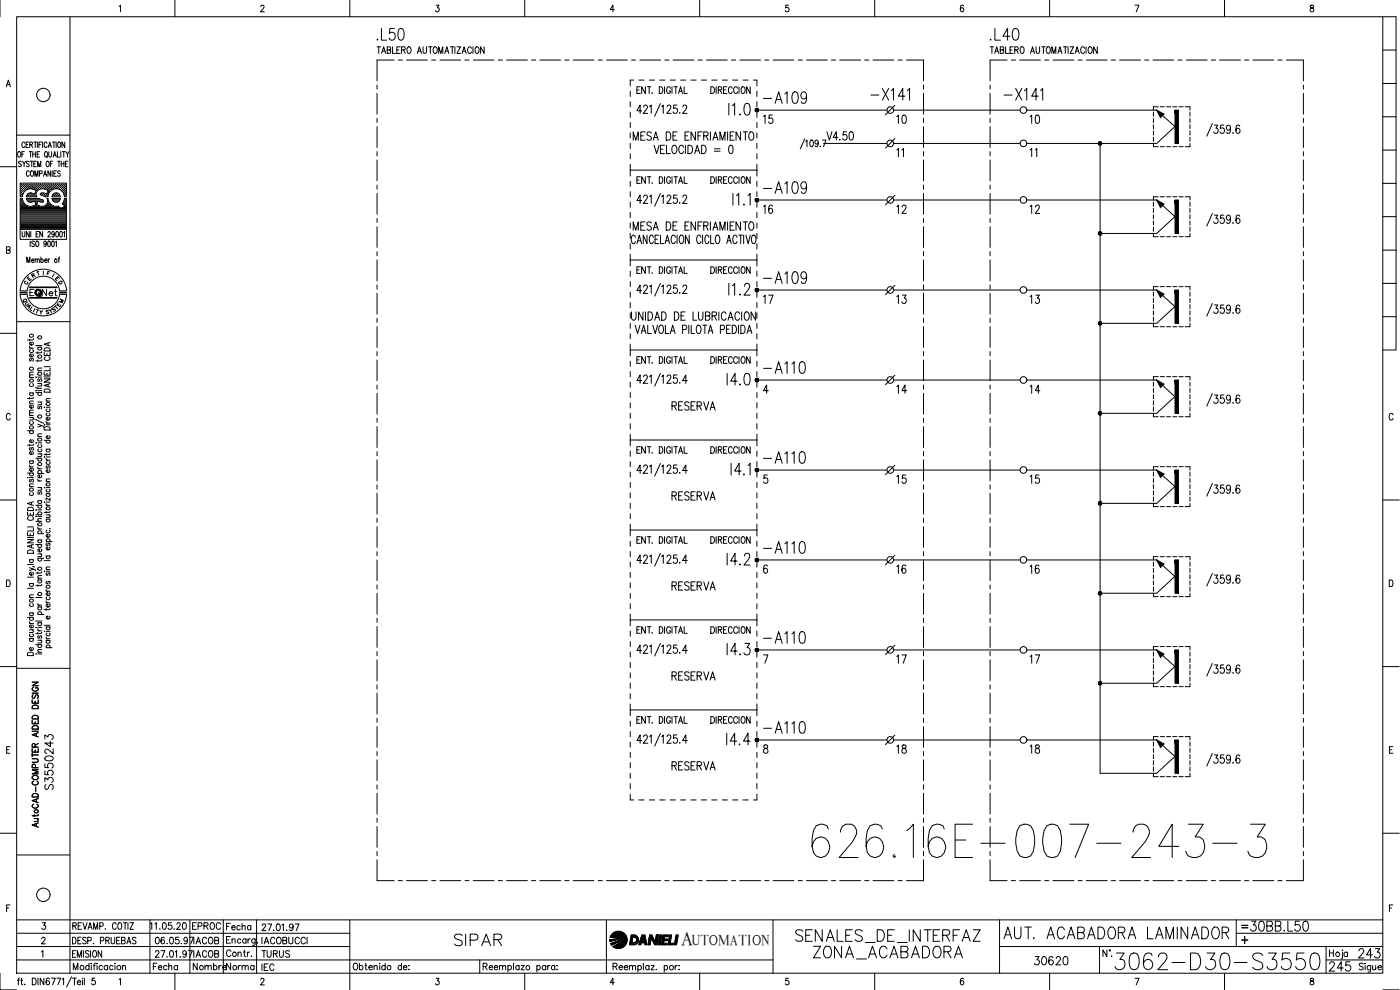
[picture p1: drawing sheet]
<svg xmlns="http://www.w3.org/2000/svg" width="420mm" height="297mm" viewBox="0 0 420 297" stroke-linecap="round" stroke-linejoin="round" font-family="sans-serif">
<defs><g id="words">
<text font-size="15.4" x="242.4" y="258.6">626.16E-007-243-3</text>
<text font-size="8.8" x="333.4" y="292.1">3062-D30-S3550</text>
<g font-size="7.5">
<text x="237.4" y="284">SENALES_DE_INTERFAZ</text>
<text x="243.1" y="288.9">ZONA_ACABADORA</text>
</g>
<g font-size="7.1">
<text x="111.8" y="13.4">.L50</text>
<text x="296" y="13.4">.L40</text>
<text x="260" y="31.4">-X141</text>
<text x="300.2" y="31.4">-X141</text>
<text x="227.9" y="59.3">-A109</text>
<text x="227.9" y="86.4">-A109</text>
<text x="227.9" y="113.2">-A110</text>
<text x="227.9" y="140.4">-A110</text>
<text x="227.9" y="167.2">-A110</text>
<text x="227.9" y="194.4">-A110</text>
<text x="227.9" y="221.2">-A110</text>
<text x="135.1" y="285">SIPAR</text>
<text x="300.2" y="282.9">AUT. ACABADORA LAMINADOR</text>
</g>
<text font-size="6.6" x="227.9" y="32.1">-A109</text>
<g font-size="6.2">
<text x="227.9" y="92.4">17</text>
<text x="267.8" y="92.4">13</text>
<text x="312.9" y="92.4" transform="rotate(-90 312.9 92.4)">13</text>
<text x="267.8" y="146.4">15</text>
<text x="312.9" y="146.4" transform="rotate(-90 312.9 146.4)">15</text>
<text x="267.8" y="200.4">17</text>
<text x="312.9" y="200.4" transform="rotate(-90 312.9 200.4)">17</text>
<text x="373.9" y="280.5">30BB.L50</text>
<text x="397.6" y="292.5">245</text>
<text x="406.4" y="288.6">243</text>
</g>
<text font-size="5.9" x="204.5" y="283.5">A</text>
<g font-size="5.7">
<text x="227.9" y="38.1">15</text>
<text x="267.8" y="38.1">10</text>
<text x="308" y="38.1">10</text>
<text x="227.9" y="65.3">16</text>
<text x="267.8" y="65.3">12</text>
<text x="308" y="65.3">12</text>
<text x="267.8" y="119.2">14</text>
<text x="308" y="119.2">14</text>
<text x="200.4" y="124.2">RESERVA</text>
<text x="200.4" y="151.3">RESERVA</text>
<text x="267.8" y="173.2">16</text>
<text x="308" y="173.2">16</text>
<text x="200.4" y="178.2">RESERVA</text>
<text x="200.4" y="205.3">RESERVA</text>
<text x="267.8" y="227.2">18</text>
<text x="308" y="227.2">18</text>
<text x="200.4" y="232.1">RESERVA</text>
<text x="16.9" y="238.1" transform="rotate(-90 16.9 238.1)">S3550243</text>
<text x="309" y="290.7">30620</text>
</g>
<g font-size="5.3">
<text x="272" y="48.3" transform="rotate(-90 272 48.3)">11</text>
<text x="312.2" y="48.3" transform="rotate(-90 312.2 48.3)">11</text>
<text x="56.4" y="280.1">EPROC</text>
<text x="56.8" y="288.6">IACOB</text>
<text x="77.3" y="288.6">TURUS</text>
<text x="77.3" y="292.5">IEC</text>
</g>
<g font-size="4.9">
<text x="11.6" y="90">Net</text>
<text x="66.7" y="280.1">Fecha</text>
<text x="56.8" y="284.3">IACOB</text>
<text x="77.3" y="284.3">IACOBUCCI</text>
<text x="44.8" y="292.1">Fecha</text>
<text x="56.8" y="292.1">Nombre</text>
<text x="66.7" y="292.1">Norma</text>
</g>
<text font-size="4.4" x="207.7" y="283.5">UTOMATION</text>
<g font-size="4">
<text x="12.7" y="83.6">F</text>
<text x="7.1" y="85.4">E</text>
<text x="8.1" y="84.3">R</text>
<text x="15.5" y="85.4">E</text>
<text x="16.2" y="86.4">D</text>
<text x="5.6" y="92.1">Q</text>
<text x="6.3" y="92.8">U</text>
<text x="14.5" y="94.5">S</text>
<text x="16.6" y="92.1">M</text>
</g>
<g font-size="3.5">
<text x="6" y="86.4">C</text>
<text x="371.5" y="279.8">=</text>
</g>
</g></defs>
<!-- layer: XR-FG100|CART -->
<g fill="none" stroke="#000" stroke-width=".3">
<path d="M0 .1v4.9M5 5h410v287h-410zM21 5v287M35.8 1.9l.4-.3v1.9M52.5 .1v4.9M78.3 2l.3-.4h.5l.1 .3-1 1.6h1.1M105 .1v4.9M130.9 1.6h.8l-.5 .7a.6 .6 0 0 1 .5 .9 .6 .6 0 0 1-1 0M157.5 .1v4.9M184.4 2.9h-1.3l.8-1.3v1.9M210 .1v4.9M236.6 1.6h-.8v.8a.62 .62 0 0 1 .9 0 .62 .62 0 0 1-.1 .9 .62 .62 0 0 1-.9-.1"/>
<path d="M262.5 .1v4.9M289.2 1.8l-.5-.2a1.12 1.12 0 0 0 .1 1.9 .59 .59 0 0 0 .5-.8 .59 .59 0 0 0-1-.1l-.1 .3M315 .1v4.9M340.7 1.6h1.1l-.8 1.9M367.5 .1v4.9M393.3 1.6v.6a.75 .75 0 0 1 .9 .4 .75 .75 0 0 1-.3 .9 .64 .64 0 0 1-.8-.6 .64 .64 0 0 1 .9-.6l.2-.3-.1-.4zM415 5h4v100h-4M415 15h4M1.9 26l.6-2 .6 2M2.1 25.4h.8M415 35h4M415 25h4"/>
<path d="M0 50h5M5 40.5h16M5.5 45.6l.1-.1a.86 .86 0 0 1 .6 .8 .86 .86 0 0 1-.6 .8 1.2 1.2 0 0 1-.1-1.5zM6.1 56.8h.1M6.1 56.2h.1M6.1 55.6h.1M6.1 57.5h.1M6.1 58.1h.1M6.1 58.7h.1M6.1 59.7h.5M6.3 57.2h.2M6.3 56.5h.2"/>
<path d="M6.3 55.9h.2M6.3 55.3h.2M6.3 57.8h.2M6.3 58.4h.2M6.4 48.6a.42 .42 0 0 0-.7-.2 .42 .42 0 0 0 .1 .7l.4 .1a.43 .43 0 0 1 .1 .7 .43 .43 0 0 1-.7-.1M6.4 55.2v.2M6.4 55.8v.2M6.4 56.5v.1M6.4 57.1v.2M6.4 57.7v.2M6.4 58.4v.1M6.6 46.3h.4"/>
<path d="M6.6 59h-.5v-4.1h13.8v4.1h-.6M6.6 56.8h.2M6.6 56.2h.2M6.6 55.6h.2M6.6 57.5h.2M6.6 58.1h.2M6.7 55.5v.2M6.7 56.2v.1M6.7 56.8v.1M6.7 57.4v.2M6.7 58.1v.1M6.8 48.4l.4 .7 .5-.7"/>
<path d="M7 57.2h.2M7 56.5h.2M7 55.9h.2M7 55.3h.2M7.1 55.2v.2M7.1 55.8v.2M7.1 56.5v.1M7.1 57.1v.2M7.2 49.1v.9M7.3 56.8h.2M7.3 56.2h.2M7.3 55.6h.2"/>
<path d="M7.3 45.5h-.7v1.6M7.4 55.5v.2M7.4 56.2v.1M7.4 56.8v.1M7.4 57.4l-.7 1.6M7.5 43l-.3-.4a.86 .86 0 0 0-.7 .8 .86 .86 0 0 0 .7 .9l.3-.5M7.6 56.5h.2M7.6 55.9h.2M7.6 55.3h.2M7.7 55.2v.2M7.7 55.8v.2M7.7 56.5v.1"/>
<path d="M7.8 43.4h.5M7.9 56.8h.1M7.9 56.2h.2M7.9 55.6h.2M8 55.5v.2M8 56.2v.1M8 56.8h.1M8 59.8l.3 .5M8 59.8l-.1-.3h3.7l1.2 .5M8 59.7h3.7M8.1 58.7h.1M8.2 56.8l-.8 .6"/>
<path d="M8.3 56.5h.1M8.3 55.9h.1M8.3 55.3h.1M8.3 58.4h.1M8.3 55.2v.2M8.3 55.8v.2M8.3 56.5v.1M8.3 58.4v.1M8.6 56.2h.1M8.6 55.6h.1M8.6 58.7h.1M8.6 42.6h-.8v1.7h.8"/>
<path d="M8.6 55.5v.2M8.6 56.2v.1M8.6 58.7v.1M8.7 58l-.4 .3M8.7 58.1l-.1 .1M8.8 48.6l-.3-.2-.6 .2 .1 .4 .8 .6-.3 .4-.6-.2M8.8 45.5h.8M8.8 51.6a.47 .47 0 0 0-.6-.3 .47 .47 0 0 0-.3 .6v.4a.47 .47 0 0 0 .3 .6 .47 .47 0 0 0 .6-.4M8.9 56.5h.2M8.9 55.9h.2M8.9 55.3h.2M8.9 58.4h.2"/>
<path d="M8.9 43.4l.8-.1v-.6l-.8-.1v1.7M9 55.2v.2M9 55.8v.2M9 56.5h.1M9 58.4v.1M9.1 48.4h.8M9.2 56.2h.2M9.2 55.6h.2M9.2 58.1h.2M9.2 58.7h.2M9.2 45.5v1.6M9.3 55.5v.2"/>
<path d="M9.3 56.2v.1M9.3 58.1v.1M9.3 58.7v.1M9.4 51.3h.1a.86 .86 0 0 1 .6 .8 .86 .86 0 0 1-.6 .8 1.2 1.2 0 0 1-.1-1.6zM9.4 43.4l.4 .9M9.5 57.9l-.8 .1M9.5 56.5h.2M9.5 55.9h.2M9.5 55.3h.2M9.5 58.4h.2M9.5 48.4v1.6M9.6 55.2v.2"/>
<path d="M9.6 55.8v.2M9.6 56.5v.1M9.6 58.4v.1M9.8 56.2h.2M9.8 55.6h.2M9.8 58.7h.2M9.8 46.3h.8M9.8 45.5v1.6M9.9 56.8l.9 .3-.3 1.1-1-.3M9.9 56.7l-.7-.1-1 .2M9.9 58.2h.1M9.9 55.5v.2"/>
<path d="M9.9 56.2v.1M9.9 58.7v.1M10.2 56.5h.1M10.2 55.9h.1M10.2 55.3h.1M10.2 58.4h.1M10.2 49.1h.4M10.2 42.6h.8M10.2 55.2v.2M10.2 55.8v.2M10.2 56.5v.1M10.2 58.4v.1"/>
<path d="M10.5 52.9v-1.6l.4 1.6 .5-1.6v1.6M10.5 56.2h.1M10.5 55.6h.1M10.5 58.7h.1M10.5 55.5v.2M10.5 56.2v.1M10.5 56.8h.1M10.5 58.7v.1M10.6 58.1h.1M10.6 42.6v1.7M10.6 45.5v1.6M10.8 56.5h.2"/>
<path d="M10.8 55.9h.2M10.8 55.3h.2M10.9 55.2v.2M10.9 55.8v.2M10.9 56.5v.1M10.9 48.4h-.7v1.6h.7M10.9 57.2h.1M11.1 56.8h.2M11.1 56.2h.2M11.1 55.6h.2M11.1 46.3h.5M11.2 55.5v.2"/>
<path d="M11.2 56.2v.1M11.2 56.8v.1M11.2 42.6v1.7M11.3 50v-1.6l.5 1.6 .4-1.6v1.6M11.4 56.5h.2M11.4 55.9h.2M11.4 55.3h.2M11.5 55.2v.2M11.5 55.8v.2M11.5 56.5v.1M11.7 43.4h.5M11.7 56.2h.2"/>
<path d="M11.7 55.6h.2M11.8 55.5v.2M11.8 56.2v.1M11.8 56.8a1.5 1.5 0 0 0-.7 2.2h-3.2l.4-.7M11.9 52.1l.7-.1v-.7h-.7v1.6M11.9 45.5h-.8v1.6h.8M12.1 56.5h.1M12.1 55.9h.1M12.1 55.3h.1M12.1 55.2v.2M12.1 55.8v.2M12.1 56.5v.1"/>
<path d="M12.2 58.5l1.4 .5h.8M12.3 58l-.2 .2 .1 .3M12.4 56.2h.1M12.4 55.6h.1M12.4 58.1h.1M12.4 55.5v.2M12.4 56.2v.1M12.4 58.1v.1M12.5 42.6h-.8v1.7M12.7 56.5h.2M12.7 55.9h.2M12.7 55.3h.2"/>
<path d="M12.7 58.4h.2M12.8 42.6v1.7M12.8 55.2v.2M12.8 55.8v.2M12.8 56.5h.1M12.8 58.4v.1M12.8 60l.3 .4-.4 .3M13 56.2h.2M13 55.6h.2M13 58.1h.2M13.1 52.9l.4-1.6 .5 1.6M13.1 55.5v.2"/>
<path d="M13.1 56.2v.1M13.1 58.1v.1M13.3 52.4h.5M13.3 56.5h.2M13.3 55.9h.2M13.3 55.3h.2M13.3 58.4h.2M13.4 55.2v.2M13.4 55.8v.2M13.4 56.5v.1M13.4 58.4v.1M13.5 56.8l.9 .3-.3 1.1-1.1-.3-.7 .1"/>
<path d="M13.5 56.7l-.7-.1-1 .2M13.6 45.6l.1-.1a.86 .86 0 0 1 .6 .8 .86 .86 0 0 1-.6 .8 1.09 1.09 0 0 1-.1-1.5zM13.6 56.2h.2M13.6 55.6h.2M13.6 58.7h.2M13.7 55.5v.2M13.7 56.2v.1M13.7 58.7v.1M13.9 46.8l.3 .5M13.9 48.6l.3-.2a.86 .86 0 0 1 .6 .8 .86 .86 0 0 1-.6 .8l-.3-.4zM14 56.5h.1M14 55.9h.1"/>
<path d="M14 55.3h.1M14 58.4h.1M14.1 55.2v.2M14.1 55.8v.2M14.1 56.5v.1M14.1 58.4v.1M14.1 43a.47 .47 0 0 0-.5-.4 .47 .47 0 0 0-.3 .7v.3a.46 .46 0 0 0 .3 .7 .46 .46 0 0 0 .5-.5M14.3 56.8h.1M14.3 56.2h.1M14.3 55.6h.1M14.3 58.1h.1M14.3 58.7h.1"/>
<path d="M14.4 59.5l-.3 .1a1.66 1.66 0 0 1-.3 1.9 1.66 1.66 0 0 1-1.9 .3M14.4 55.5v.2M14.4 56.2v.1M14.4 56.8v.1M14.4 58.1v.1M14.4 59.5l.2 .8M14.4 57.5h.1M14.5 44.3l.4-1.7 .5 1.7M14.6 57.2h.2M14.6 56.5h.2M14.6 55.9h.2M14.6 55.3h.2"/>
<path d="M14.6 57.8h.1M14.6 45.5l.1 1.4 .3 .2 .5-.4v-1.2M14.6 43.7h.6M14.7 55.2v.2M14.7 55.8v.2M14.7 56.5v.1M14.7 57.1v.2M14.7 57.7v.1M14.9 56.8h.2M14.9 56.2h.2M14.9 55.6h.2M15 55.5v.2"/>
<path d="M15 56.2v.1M15 56.8v.1M15.1 49.1h.5M15.2 51.3v1.6l-.8-1.6v1.6M15.2 56.5h.2M15.2 55.9h.2M15.2 55.3h.2M15.3 55.2v.2M15.3 55.8v.2M15.3 56.5v.1M15.5 56.8h.2M15.5 56.2h.2"/>
<path d="M15.5 55.6h.2M15.6 59.5h2.5l-.1 .3M15.6 55.5v.2M15.6 56.2v.1M15.6 56.8v.1M15.6 59.5l.1 .3M15.7 51.3v1.6M15.7 59.8l.7 .8M15.7 58.7l-.1 .3M15.7 59.7h2.2M15.7 42.6h.9M15.9 48.4h-.8v1.6"/>
<path d="M15.9 56.5h.1M15.9 55.9h.1M15.9 55.3h.1M15.9 56.8l-1.1 1-.4 1.2M15.9 56.8l1-.2 .9 .2M16 47.1l.4-1.6 .5 1.6M16 55.2v.2M16 55.8v.2M16 56.5v.1M16 58.3l-.3 .4M16 58.4v.1M16.1 46.6h.6"/>
<path d="M16.2 56.2h.1M16.2 55.6h.1M16.2 58.7h.1M16.2 52h.4M16.2 42.6v1.7M16.3 55.5v.2M16.3 56.2v.1M16.3 58.7v.1M16.3 58.1v.1M16.4 58l-.4 .3M16.4 58h.9M16.5 56.5h.2"/>
<path d="M16.5 55.9h.2M16.5 55.3h.2M16.5 58.4h.2M16.6 55.2v.2M16.6 55.8v.2M16.6 56.5v.1M16.6 58.4v.1M16.8 56.2h.2M16.8 55.6h.2M16.8 58.1h.2M16.8 58.7h.2M16.8 42.6v1.7"/>
<path d="M16.9 55.5v.2M16.9 56.2v.1M16.9 58.1v.1M16.9 58.7v.1M16.9 51.3h-.7v1.6h.7M17.1 56.5h.2M17.1 55.9h.2M17.1 55.3h.2M17.1 58.4h.2M17.2 45.5v1.6h.7M17.2 55.2v.2M17.2 55.8v.2"/>
<path d="M17.2 56.5v.1M17.2 58.4v.1M17.3 48.4h.8M17.3 58l.5 .3M17.4 42.8l.3-.2a.86 .86 0 0 1 .6 .8 .86 .86 0 0 1-.6 .9l-.4-.7zM17.4 56.2h.2M17.4 55.6h.2M17.4 58.7h.2M17.5 55.5v.2M17.5 56.2v.1M17.5 58.7v.1M17.7 48.4v1.6"/>
<path d="M17.8 58.3l.3 .4M17.8 56.5h.1M17.8 55.9h.1M17.8 55.3h.1M17.8 56.8l.9 .6 .5 .9M17.9 55.2v.2M17.9 55.8v.2M17.9 56.5v.1M18 58.7l.1 .3h-2.5M18.1 59.8l-.8 .8M18.1 51.5l-.5-.2-.3 .2v.3a.7 .7 0 0 1 .7 1l-.4 .1-.3-.3M18.1 56.8h.1"/>
<path d="M18.1 56.2h.1M18.1 55.6h.1M18.2 55.5v.2M18.2 56.2v.1M18.2 56.8v.1M18.2 45.5v1.6M18.4 49.1h.8M18.4 48.4v1.6M18.4 56.5h.2M18.4 55.9h.2M18.4 55.3h.2M18.5 57.1l.1 .1"/>
<path d="M18.5 55.2v.2M18.5 55.8v.2M18.5 56.5v.1M18.7 56.8h.2M18.7 56.2h.2M18.7 55.6h.2M18.7 45.5h.9M18.8 57.4l.1 .1M18.8 55.5v.2M18.8 56.2v.1M18.8 56.8v.1M19 57.2h.2"/>
<path d="M19 56.5h.2M19 55.9h.2M19 55.3h.2M19 57.8h.2M19.1 45.5v1.6M19.1 55.2v.2M19.1 55.8v.2M19.1 56.5v.1M19.1 57.1v.2M19.1 57.7v.2M19.2 58.3l.1 .7M19.2 48.4v1.6"/>
<path d="M19.3 56.8h.2M19.3 56.2h.2M19.3 55.6h.2M19.3 57.5h.2M19.3 58.1h.2M19.4 58.7h.1M19.4 42.6v1.7l-.8-1.7v1.7M19.4 55.5v.2M19.4 56.2v.1M19.4 56.8v.1M19.4 57.4v.2M19.4 58.1v.1"/>
<path d="M19.4 58.7v.1M19.4 59.7h.5M19.6 49.1h.6M19.7 57.2h.2M19.7 56.5h.2M19.7 55.9h.2M19.7 55.3h.2M19.7 57.8h.2M19.7 58.4h.2M19.8 45.5l.4 .8 .5-.8M19.8 55.2v.2M19.8 55.8v.2"/>
<path d="M19.8 56.5v.1M19.8 57.1v.2M19.8 57.7v.2M19.8 58.4v.1M20.2 46.3v.8M20.4 48.4h-.8v1.6h.8M415 55h4M415 45h4M1.9 75l1-.1v-.8l-1-.1v2l1.1-.2v-.6l-.3-.2M6.1 68.8v3h13.8v-3M6.1 64.5h13.8M6.1 64.2h13.8"/>
<path d="M6.1 63.8h13.8M6.1 63.5h13.8M6.1 63.2h13.8M6.1 62.9h13.8M6.1 62.6h12.1M6.1 62.3h11.8M6.1 61.9h2.3M6.1 61.6h1.6M6.1 61.3h1.3M6.1 61h1M6.1 60.6h.8M6.1 60.4h.6"/>
<path d="M6.1 60h.5M6.1 64.8h13.8M6.1 65.1h13.8M6.1 65.4h13.8M6.1 65.7h13.8M6.1 66.1h13.8M6.1 66.4h13.8M6.1 66.7h13.8M6.1 67h13.8M6.1 67.3h13.8M6.1 67.6h13.8M6.1 68h13.8"/>
<path d="M6.1 68.3h13.8M6.1 68.6h13.8M6.6 69.5l.1 1.4 .3 .2 .4-.2 .1-1.4M6.9 60.3l.5 .8M6.9 60.3l-.3-.8h-.5v9.3h13.8v-9.3h-.6l-.1 .8M7.4 61.1l.8 .6M8 78.8v-1.7l.5 1.7 .5-1.7v1.7M8.2 60h4.5M8.2 61.7l1 .2 .7-.1M8.3 60.3l.4 .3M8.5 60.4h1.6M8.7 60.6h.8"/>
<path d="M8.8 69.5v1.6l-.9-1.6v1.6M9.1 72.3v1.7M9.2 69.5v1.6M9.5 78.1h.7l-.1-.3a.47 .47 0 0 0-.6 .1 .47 .47 0 0 0 0 .7l.3 .2 .4-.2M9.5 60.6l1-.2 .3 1.1-.9 .3M9.9 61.9h2M10.3 72.6a.4 .4 0 0 0-.6-.2 .4 .4 0 0 0 .1 .7l.3 .1a.43 .43 0 0 1 .1 .7 .43 .43 0 0 1-.7-.2M10.5 78l.3-.3 .3 .1 .1 1M10.5 77.7v1.1M10.6 60.4h.6M10.6 60.6h.6M10.7 61h.4"/>
<path d="M10.8 61.6h.2M10.8 61.3h.2M10.8 70.3h.5M10.9 72.4l.1-.1a.86 .86 0 0 1 .7 .9 .86 .86 0 0 1-.7 .8 1.2 1.2 0 0 1-.1-1.6zM11.2 78l.3-.3 .3 .1v1M11.6 69.5h-.8v1.6h.8M11.7 60.4h1.3M12.3 77.9a.47 .47 0 0 1 .7-.1 .47 .47 0 0 1 0 .8l-.3 .2-.4-.2M12.3 77.1v1.7M12.7 60.7l-1.4-.3-.3 1.1 .9 .3M12.8 69.5v1.6l-.9-1.6v1.6M13.3 61.9h2.8"/>
<path d="M13.4 78.1h.7v-.3a.47 .47 0 0 0-.7 .1 .47 .47 0 0 0 .1 .7l.2 .2 .4-.2M13.8 61.6h1.7M13.9 72.9l-.2 .4a.42 .42 0 0 1-.6-.5 .42 .42 0 0 1 .7-.2v1.1l-.3 .3-.3-.3M14.1 61.3h1M14.3 61h.5M14.4 69.8l.2-.3 .5 .3-.7 1.3h.8M14.4 60.6h.2M14.4 60.4h.1M14.5 72.4l.1-.1a.96 .96 0 0 1 0 1.7l-.2-.3zM14.5 77.7v1.1M14.5 60.3l.6 .8 .8 .6M14.9 77.7l-.4 .4"/>
<path d="M15.7 72.4l.1-.1a.96 .96 0 0 1 0 1.7l-.3-.3zM15.9 60h1.9M15.9 61.7l1.6 .1M16.1 60.4h1.5M16.3 70l-.2 .4a.42 .42 0 0 1-.6-.5 .42 .42 0 0 1 .8-.2v1.1l-.3 .3-.4-.2M16.4 60.6h.9M16.6 72.6l.3-.3v1.7M16.9 69.5h.2a.96 .96 0 0 1 0 1.6l-.3-.3zM17.4 61.9l.9 .6 1.1-.6M17.5 77.7h.4M17.9 77.1l-.2 .1v1.6M18.1 69.5h.1a.96 .96 0 0 1 0 1.6l-.3-.3z"/>
<path d="M18.4 62.6h1.5M18.9 61h1M19 62.3h.9M19 61.3h.9M19 69.8l.3-.3v1.6M19.1 60.6h.8M19.2 60.3l-.5 .8 .7 .8M19.3 61.6h.6M19.3 60.4h.6M19.3 60h.6M19.5 61.9h.4M415 75h4"/>
<path d="M415 65h4M5 96.5h16M6 88.3a7 7 0 0 0 7 6.5 7 7 0 0 0 7-6.5M6 87.2a7 7 0 0 1 7-6.4 7 7 0 0 1 7 6.4M8.2 88.3a4.9 4.9 0 0 0 4.8 4.4 4.9 4.9 0 0 0 4.9-4.4M8.2 87.2a4.9 4.9 0 0 1 4.8-4.3 4.9 4.9 0 0 1 4.9 4.3M8.9 89.3h8.2M8.9 89.4h8.2M8.9 86.3h8.2M8.9 86.1h8.2M9 89.4h8M9 86.2h8"/>
<path d="M10.2 86.8h-1.2v1.9M11 92.8l.6 .2M11.3 92.9l-.3 1M12 93.1l.3 .6 .5-.5M12.3 93.7l-.1 .5M415 95h4M415 85h4M0 100h5M8.8 103.9l.1 .4 .5 .2M8.8 101.7v.5M8.8 119.2v.5M8.8 117.9h1.2"/>
<path d="M8.8 113.3h1.2M8.8 104.5h1.2M9.1 117.9a.49 .49 0 0 0 0 .7 .49 .49 0 0 0 .7 0 .49 .49 0 0 0 0-.7M9.1 115.1a.51 .51 0 0 0 0 .7 .51 .51 0 0 0 .7 0 .51 .51 0 0 0 0-.7M9.1 107.5l-.3 .3 .1 .5h.4l.2-.7 .3-.1 .2 .3-.2 .5M9.1 104.9a.51 .51 0 0 0 0 .7 .51 .51 0 0 0 .7 0 .51 .51 0 0 0 0-.7M9.8 106.2a.5 .5 0 0 1 .1 .7 .5 .5 0 0 1-.8 0 .5 .5 0 0 1 .1-.7h.2v.9M9.8 102.6a.5 .5 0 0 1 .1 .8 .5 .5 0 0 1-.8 0 .5 .5 0 0 1 .1-.8h.2v.9M10 119.2l-.1 .3h-1.6M10 112.5l-1.1 .1-.1 .3 .4 .4M10 111.7h-1.1l-.1 .4 .4 .4M10 101.6l-.3 .4h-1.4"/>
<path d="M10.8 117.2h.1zM10.8 116.1l.3 .4h1.4M10.8 117.8h1.7M10.8 103.7h1.7M10.8 113.1v.1zM11.3 105.6v.5M11.3 108v.5M11.3 116.2v.5M11.3 117.2h1.2M11.3 115h1.2M11.3 113.1h1.2M11.3 111.2h1.2"/>
<path d="M11.3 104.2h1.2M11.6 117.8a.51 .51 0 0 0 0 .7 .51 .51 0 0 0 .7 0 .51 .51 0 0 0 0-.7M11.6 113.7l-.3 .2 .1 .5h.4l.2-.7h.3l.2 .2-.2 .6M11.6 104.2a.51 .51 0 0 0 0 .7 .51 .51 0 0 0 .7 0 .51 .51 0 0 0 0-.7M12.2 115l.3 .4-.1 .4h-1.1M12.5 110.4l-1.1 .1-.1 .4 .4 .3M12.5 107.9l-.3 .4h-1.4M12.5 105.5l-.3 .4h-1.4M13.3 113.7h1.7l-1.7 1h1.7M13.3 111.7v.9h1.7v-.9M13.3 105.7v1h1.7v-1M13.3 113.1h1.7"/>
<path d="M13.3 110h1.7M13.3 117a.96 .96 0 0 1 1.1-.3 .96 .96 0 0 1 .6 1h-1.7zM13.3 104.6a.96 .96 0 0 1 1.1-.2 .96 .96 0 0 1 .6 .9h-1.7zM13.7 107.1a.54 .54 0 0 0-.4 .6 .54 .54 0 0 0 .6 .4h.5a.54 .54 0 0 0 .6-.4 .54 .54 0 0 0-.4-.6M14.1 106.1v.6M14.1 112v.6M14.4 102.9v.7M14.4 115.3v.7M15 119.6l-1.1 .1-.1 .3 .4 .3M15 115.1l-1.7 .5 1.7 .6M15 110.4v.8h-1.7M15 102.7l-1.7 .6 1.7 .5"/>
<path d="M3.1 124.5a.61 .61 0 0 0-.8-.5 .61 .61 0 0 0-.4 .8v.5a.61 .61 0 0 0 .4 .7 .61 .61 0 0 0 .8-.5M8.3 129.2h1.7M8.8 139.5l.1 .4 .5 .2M8.8 138.3h1.2M8.8 133.3v.5M8.8 125.3h1.2M8.8 124.7h1.2M8.8 121.1h1.2M9.1 138.3l-.2 .1a.52 .52 0 0 0 .6 .7 .52 .52 0 0 0 .3-.8M9.1 134.3l-.3 .3 .3 .5 .4-.7h.4l.1 .4-.2 .3M9.1 129.2a.51 .51 0 0 0 0 .8 .51 .51 0 0 0 .7 0 .51 .51 0 0 0 0-.8M9.1 126.5a.49 .49 0 0 0 0 .7 .49 .49 0 0 0 .7 0 .49 .49 0 0 0 0-.7"/>
<path d="M9.7 125.3l.3 .3-.1 .4h-1.1M9.8 135.5a.5 .5 0 0 1 .1 .7 .5 .5 0 0 1-.8 0 .5 .5 0 0 1 .1-.7h.2v.9M9.8 131.9a.5 .5 0 0 1 0 .7 .5 .5 0 0 1-.7 .1 .5 .5 0 0 1-.1-.7l.4-.1v.9M9.8 121.6a.51 .51 0 0 1 0 .7 .51 .51 0 0 1-.7 .1 .51 .51 0 0 1-.1-.7l.4-.1v.9M10 133.3l-.1 .2-1.6 .1M10 123.9h-1.1l-.1 .4 .4 .4M10 123l-1.1 .1-.1 .4 .4 .4M10 120.3l-1.1 .1-.1 .4 .4 .3M10.4 125.8l2.7 1.2M10.8 132.9h.1zM10.8 137.5h1.7M11.3 127.3l1.2 .4-1.2 .4"/>
<path d="M11.3 136.2h1.2M11.3 132.9h1.2M11.3 131h1.2M11.3 120.6h1.2M11.6 137.5a.49 .49 0 0 0 0 .7 .49 .49 0 0 0 .7 0 .49 .49 0 0 0 0-.7M11.6 134.7a.51 .51 0 0 0 0 .7 .51 .51 0 0 0 .7 0 .51 .51 0 0 0 0-.7M11.6 133.4a.51 .51 0 0 0 0 .7 .51 .51 0 0 0 .7 0 .51 .51 0 0 0 0-.7M11.6 121.9l-.3 .3 .1 .4h.4l.2-.7h.3l.2 .3-.2 .5M12.2 136.2l.3 .3-.1 .4-1.1 .1M12.2 120.6l.3 .4-.1 .4h-1.1M12.5 130.2h-1.1l-.1 .4 .4 .4M12.5 127.7l.5 .2 .1 .3"/>
<path d="M13.3 137.1h.1zM13.3 127.5h.1zM13.3 122.2h.1zM13.3 132.1h1.7M13.3 128.3a.96 .96 0 0 1 1.1-.3 .96 .96 0 0 1 .6 1h-1.7zM13.8 137.5l.1 .4 .5 .2M13.8 126.4l.1 .3 .5 .2M13.8 136.1v.5M13.8 138.1h1.2M13.8 137.1h1.2M13.8 134.8h1.2M13.8 127.5h1.2"/>
<path d="M13.8 126.9h1.2M13.8 122.2h1.2M13.8 120.3h1.2M14.1 139.8l-.3 .2 .3 .5 .4-.7h.4l.1 .4-.2 .3M14.1 138.5l-.2 .1a.52 .52 0 0 0 .6 .8 .52 .52 0 0 0 .3-.9M14.1 134.8l-.2 .1a.52 .52 0 0 0 .6 .7 .52 .52 0 0 0 .3-.8M14.1 132.1l-.2 .1a.52 .52 0 0 0 .6 .8 .52 .52 0 0 0 .3-.9M14.1 123.9l-.2 .2a.52 .52 0 0 0 .6 .7 .52 .52 0 0 0 .3-.9M14.1 122.7l-.2 .1a.51 .51 0 0 0 .6 .7 .51 .51 0 0 0 .3-.8M14.8 130.8l.1 .1a.52 .52 0 0 1-.5 .7 .52 .52 0 0 1-.4-.8h.4v.8M14.8 125.2l.1 .1a.52 .52 0 0 1-.5 .8 .52 .52 0 0 1-.4-.8l.4-.1v.9M15 136l-.3 .4h-1.4"/>
<path d="M418.1 124.5a.61 .61 0 0 0-.8-.5 .61 .61 0 0 0-.4 .8v.5a.61 .61 0 0 0 .4 .7 .61 .61 0 0 0 .8-.5M0 150h5M8.3 159.8v.9h1.7v-.9M8.3 153.7v.9h1.7v-.9M8.3 143.3h.1zM8.3 158.1h1.7M8.3 141.9h1.7M8.3 152.5a.96 .96 0 0 1 1.2-.3 .96 .96 0 0 1 .5 1h-1.7zM8.7 155a.56 .56 0 0 0-.4 .7 .56 .56 0 0 0 .6 .4h.5a.56 .56 0 0 0 .6-.4 .56 .56 0 0 0-.4-.7M8.8 146h1.2M8.8 143.3h1.2M8.8 140.1h1.2"/>
<path d="M9.1 147.8a.51 .51 0 0 0 0 .8 .51 .51 0 0 0 .7 0 .51 .51 0 0 0 0-.8M9.1 143.8l-.3 .3 .1 .5h.4l.2-.7 .3-.1 .2 .3-.2 .5M9.1 141.9a.49 .49 0 0 0 0 .7 .49 .49 0 0 0 .7 0 .49 .49 0 0 0 0-.7M9.1 154v.6M9.4 150.7v.8M9.8 140.5a.5 .5 0 0 1 .1 .8 .5 .5 0 0 1-.8 0 .5 .5 0 0 1 .1-.8h.2v.9M10 158.4v.9h-1.7M10 150.5l-1.7 .6 1.7 .6M10 145.2l-1.1 .1-.1 .3 .4 .4M10.8 155h.1zM10.8 154.5h1.7M10.8 156.4h1.7"/>
<path d="M10.8 151.6h1.7M10.8 152.9v.2zM11.3 158.1l.1 .4 .5 .2M11.3 143.7l.1 .4 .5 .2M11.3 140.1l.1 .3 .5 .3M11.3 146.3h1.2M11.3 158.7h1.2M11.3 155h1.2M11.3 153h1.2M11.3 150.2h1.2M11.3 144.3h1.2M11.3 142.1h1.8"/>
<path d="M11.3 140.7h1.2M11.6 154.5a.51 .51 0 0 1 0-.8 .51 .51 0 0 1 .7 0 .51 .51 0 0 1 0 .8M11.6 151.6a.51 .51 0 0 0 0 .7 .51 .51 0 0 0 .7 0 .51 .51 0 0 0 0-.7M11.6 150.2a.49 .49 0 0 0 0 .7 .49 .49 0 0 0 .7 0 .49 .49 0 0 0 0-.7M11.6 147.5l-.3 .3 .1 .4h.4l.2-.6 .3-.1 .2 .3-.2 .5M11.6 142.1a.51 .51 0 0 1 0-.8 .51 .51 0 0 1 .7 0 .51 .51 0 0 1 0 .8M12.2 146.3l.3 .3-.1 .4-1.1 .1M12.3 142.5a.5 .5 0 0 1 .1 .7 .5 .5 0 0 1-.8 0 .5 .5 0 0 1 .1-.7h.2v.9M12.5 155.6l-1.1 .1-.1 .3 .4 .4M13.3 150.7h.1zM13.3 146.3h.1zM13.8 151.1l.1 .3 .5 .2"/>
<path d="M13.8 153.4v.6M13.8 155.8h1.2M13.8 154.5h1.2M13.8 151.6h1.2M13.8 150.7h1.2M13.8 148.1h1.2M13.8 146.3h1.2M13.8 144.5h1.2M14.1 159.1l-.2 .1a.52 .52 0 0 0 .6 .7 .52 .52 0 0 0 .3-.8M14.1 155.8l-.2 .1a.52 .52 0 0 0 .6 .7 .52 .52 0 0 0 .3-.8M14.1 148.1l-.2 .1a.52 .52 0 0 0 .6 .8 .52 .52 0 0 0 .3-.9M14.1 146.8l-.2 .1a.52 .52 0 0 0 .6 .8 .52 .52 0 0 0 .3-.9"/>
<path d="M14.7 154.5l.3 .4-.1 .3-1.1 .1M14.8 141l.1 .1a.53 .53 0 0 1-.5 .7 .53 .53 0 0 1-.4-.8h.4v.8M14.9 158.5v.1M15 153.4l-.3 .3h-1.4M15 149.4v.7l-1.2-.7v.7M15 143.7h-1.1l-.1 .4 .4 .4M415 150h4.9M1.9 174a1 1 0 0 1 1.2 1 1 1 0 0 1-1.2 1zM8.3 161.9h1.7l-1.7 1h1.7M8.3 176.5h1.7M8.3 173.2h1.7M8.3 169.4h1.7"/>
<path d="M8.3 161.3h1.7M8.3 165.3a.96 .96 0 0 1 1.2-.3 .96 .96 0 0 1 .5 1h-1.7zM8.8 170.3l1.2 .5-1.2 .4M8.8 179.3h1.2M8.8 175.1h1.2M8.8 167.9h1.2M9.1 175.1a.49 .49 0 0 0 0 .7 .49 .49 0 0 0 .7 0 .49 .49 0 0 0 0-.7M9.1 167.9a.51 .51 0 0 0 0 .8 .51 .51 0 0 0 .7 0 .51 .51 0 0 0 0-.8M9.1 160.1v.6M9.4 163.6v.7M9.8 171.7a.5 .5 0 0 1 .1 .7 .5 .5 0 0 1-.8 0 .5 .5 0 0 1 .1-.7h.2v.9M9.9 170v.1v-.1l.5 .1"/>
<path d="M10 178.5h-1.1l-.1 .4 .4 .4M10 170.8l.5 .2 .1 .3M10 163.4l-1.7 .5 1.7 .6M10.8 179.3h1.7M10.8 163.4h1.7M11.3 171.6v.6M11.3 175.4v.5M11.3 174h1.2M11.3 173.5h1.2M11.3 167.5h1.8M11.3 166.2h1.2M11.3 162h1.2"/>
<path d="M11.3 160.1h1.8M11.6 174a.51 .51 0 0 0 0 .8 .51 .51 0 0 0 .7 0 .51 .51 0 0 0 0-.8M11.6 167.5l-.2 .1a.52 .52 0 0 0 .6 .8 .52 .52 0 0 0 .3-.9M11.6 163.4a.51 .51 0 0 0 0 .7 .51 .51 0 0 0 .7 0 .51 .51 0 0 0 0-.7M11.6 162l-.2 .2a.52 .52 0 0 0 .6 .7 .52 .52 0 0 0 .3-.9M11.6 160.1a.51 .51 0 0 1 0-.7 .51 .51 0 0 1 .7 0 .51 .51 0 0 1 0 .7M12.2 166.2l.3 .3-.1 .4-1.1 .1M12.3 164.7a.5 .5 0 0 1 .1 .7 .5 .5 0 0 1-.8 0 .5 .5 0 0 1 .1-.7h.2v.9M12.5 175.3l-.3 .4h-1.4M12.5 172.7l-1.1 .1-.1 .4 .4 .3M12.5 171.6l-.3 .3h-1.4M13.3 171.4h.1z"/>
<path d="M13.3 168.2h1.7M13.8 176.9l.1 .3 .5 .2M13.8 177.4h1.2M13.8 171.4h1.2M13.8 170.9h1.2M13.8 166.8h1.2M13.8 162.5h1.8M14.1 179.1a.49 .49 0 0 0 0 .7 .49 .49 0 0 0 .7 0 .49 .49 0 0 0 0-.7M14.1 174.4l-.3 .3 .1 .4h.4l.2-.6 .3-.1 .2 .3-.2 .5M14.1 171.9l-.3 .3 .1 .4h.4l.2-.7h.3l.2 .3-.2 .5M14.1 166.8l-.2 .1a.52 .52 0 0 0 .6 .8 .52 .52 0 0 0 .3-.9M14.1 162.9l-.3 .3 .1 .4h.4l.2-.6 .3-.1 .2 .3-.2 .5"/>
<path d="M14.1 162.5a.55 .55 0 0 1 .2-.9 .55 .55 0 0 1 .7 .6l-.2 .3M14.8 177.8a.5 .5 0 0 1 0 .7 .5 .5 0 0 1-.7 .1 .5 .5 0 0 1-.1-.7l.4-.1v.9M14.8 164.2l.1 .1a.53 .53 0 0 1-.5 .7 .53 .53 0 0 1-.4-.8h.4v.8M14.8 160.3l.1 .2a.52 .52 0 0 1-.5 .7 .52 .52 0 0 1-.4-.8l.4-.1v.9M15 170.1l-1.1 .1-.1 .3 .4 .4M416.9 174a1 1 0 0 1 1.2 1 1 1 0 0 1-1.2 1zM8.3 185.2h1.7M8.3 195.9a.99 .99 0 0 1 1.2-.2 .99 .99 0 0 1 .5 1h-1.7zM8.8 186.5l.1 .3 .5 .3M8.8 191.6h1.2M8.8 189h1.2M8.8 187.1h1.2"/>
<path d="M8.8 183.9h1.2M9.1 191.6a.51 .51 0 0 0 0 .7 .51 .51 0 0 0 .7 0 .51 .51 0 0 0 0-.7M9.1 190.2l-.2 .2a.52 .52 0 0 0 .6 .7 .52 .52 0 0 0 .3-.9M9.1 185.2a.51 .51 0 0 0 0 .8 .51 .51 0 0 0 .7 0 .51 .51 0 0 0 0-.8M9.1 183.9a.49 .49 0 0 0 0 .7 .49 .49 0 0 0 .7 0 .49 .49 0 0 0 0-.7M9.1 181.1a.51 .51 0 0 0 0 .7 .51 .51 0 0 0 .7 0 .51 .51 0 0 0 0-.7M9.7 189l.3 .3-.1 .4-1.1 .1M9.8 194.3a.5 .5 0 0 1 .1 .7 .5 .5 0 0 1-.8 0 .5 .5 0 0 1 .1-.7h.2v.9M9.8 187.5a.5 .5 0 0 1 0 .7 .5 .5 0 0 1-.7 .1 .5 .5 0 0 1-.1-.7l.4-.1v.9M10.8 193.4h1.7M10.8 186.3h1.7M10.8 196.2h.1"/>
<path d="M10.8 188.2v.1zM11.3 188.7l.1 .3 .5 .3M11.3 181l.1 .4 .5 .2M11.3 196.2h1.2M11.3 195.7h1.2M11.3 192.1h1.2M11.3 189.8v.5M11.3 189.3h1.2M11.3 188.2h1.2M11.3 186.8h1.2M11.3 184.4h1.8M11.3 182.1h1.2"/>
<path d="M11.3 181.6h1.2M11.6 193.4a.51 .51 0 0 0 0 .7 .51 .51 0 0 0 .7 0 .51 .51 0 0 0 0-.7M11.6 190.7l-.3 .3 .3 .5 .4-.7h.4l.1 .4-.2 .3M11.6 186.8a.51 .51 0 0 0 0 .8 .51 .51 0 0 0 .7 0 .51 .51 0 0 0 0-.8M11.6 184.4a.51 .51 0 0 1 0-.7 .51 .51 0 0 1 .7 0 .51 .51 0 0 1 0 .7M11.6 182.1a.51 .51 0 0 0 0 .7 .51 .51 0 0 0 .7 0 .51 .51 0 0 0 0-.7M12.2 192.1l.3 .4-.1 .3-1.1 .1M12.5 194.9h-1.1l-.1 .4 .4 .4M12.5 189.7l-.3 .4h-1.4M13.3 189.4h.1zM13.3 187.6h1.7M13.8 191.1l.1 .4 .5 .2"/>
<path d="M13.8 180.3l.1 .4 .5 .2M13.8 194.3h1.8M13.8 192.2h1.2M13.8 191.7h1.2M13.8 189.4h1.2M13.8 188.1h1.2M13.8 182.6v.5M13.8 180.9h1.2M14.1 194.3a.55 .55 0 0 1 .2-.9 .55 .55 0 0 1 .7 .7l-.2 .2M14.1 192.2l-.2 .1a.52 .52 0 0 0 .6 .7 .52 .52 0 0 0 .3-.8M14.1 189.9l-.2 .2a.52 .52 0 0 0 .6 .7 .52 .52 0 0 0 .3-.9M14.1 188.1l-.2 .1a.52 .52 0 0 0 .6 .8 .52 .52 0 0 0 .3-.9"/>
<path d="M14.8 184.9a.5 .5 0 0 1 0 .6 .5 .5 0 0 1-.7 .1 .5 .5 0 0 1-.1-.7h.4v.8M14.8 181.3l.1 .1a.53 .53 0 0 1-.5 .8 .53 .53 0 0 1-.4-.9h.4v.8M15 182.6l-.3 .3h-1.4M0 200h5M5 200.5h16M9.7 216.1v1.1h1.8v-1.1M9.7 210v1h1.8v-1M9.7 204.7h1.8l-1.8 1h1.8M9.7 219.4h1.8M9.7 208h1.8M9.8 218a.97 .97 0 0 1 1.1-.3 .97 .97 0 0 1 .6 1.1h-1.8zM9.8 214.9a.97 .97 0 0 1 1.1-.2 .97 .97 0 0 1 .6 1h-1.8z"/>
<path d="M9.8 211.8a.97 .97 0 0 1 1.1-.2 .97 .97 0 0 1 .6 1h-1.8zM9.9 208.4a.58 .58 0 0 0-.3 .6 .58 .58 0 0 0 .5 .5l.9-1.1h.2l.3 .4-.3 .7M10.1 206.2a.61 .61 0 0 0-.4 .7 .61 .61 0 0 0 .7 .5h.4a.6 .6 0 0 0 .7-.6 .6 .6 0 0 0-.7-.6v.4M10.5 210.4v.6M10.5 216.6v.6M11.5 219.9l-1.8 .6 1.8 .6M415 200h4.9M2 224.9h.6M3 224h-1v2h1M9.7 227.7h1.3l.5 .4-.3 .6h-1.5M9.7 224.6v1.1h1.8M9.7 226.5h1.8"/>
<path d="M9.7 226v1M9.8 238.4a.97 .97 0 0 1 1.1-.3 .97 .97 0 0 1 .6 1h-1.8zM9.8 233a.87 .87 0 0 1 1-.4 .87 .87 0 0 1 .6 1 .98 .98 0 0 1-1 .3 .98 .98 0 0 1-.7-.8zM10.1 234.3a.61 .61 0 0 0-.4 .8 .61 .61 0 0 0 .7 .4h.4a.61 .61 0 0 0 .7-.4 .61 .61 0 0 0-.5-.8M10.5 224.2v-.9l-.6-.1-.2 1h1.8M10.6 230.4l-.1-1-.6-.1-.2 1.1h1.8M10.9 239.8v.8M11.5 239.6l-1.8 .6 1.8 .6M11.5 231h-1.8l1.8 .6-1.8 .6h1.8M417 224.9h.6M418 224h-1v2h1M0 250h5"/>
<path d="M5 256.5h16M10.1 241.3a.61 .61 0 0 0-.4 .7 .61 .61 0 0 0 .7 .5h.4a.61 .61 0 0 0 .7-.5 .61 .61 0 0 0-.5-.7M10.3 245.6h1.2M10.3 244.5v.5M10.9 247.2v.7M11.1 245.6l.4 .4-.1 .4-1.1 .1M11.5 246.9l-1.8 .7 1.8 .6M11.5 244.4l-.1 .3-1.7 .1M415 250h4.9M2 272.4h.6M3 271.5h-1v2M5 276h410"/>
<path d="M45 276v16M57 276v16M67 276v16M77 276v16M105 276v21M182 276v16M184.1 279.9h3M184.3 279.8h2.6M184.6 279.6h2M185 279.5h1.2M232 276v16M300 276v16"/>
<path d="M417 272.4h.6M418 271.5h-1v2M0 292v5h5M5 280h100M5 284h100M5 288h227M5.2 294.1h.6M5.9 293.5l-.4 .4v1.6M6.2 294.1h.6M6.5 293.5v1.6l.4 .4M7.5 295.3v.1M9.7 293.5a1.01 1.01 0 0 1 1.2 1 1.01 1.01 0 0 1-1.2 1z"/>
<path d="M11.4 293.5v2M13.2 293.5v2l-1.1-2v2M14.8 293.7l-.5-.2a1.17 1.17 0 0 0 .1 2 .59 .59 0 0 0 .5-.9 .59 .59 0 0 0-1-.1l-.1 .3M15.5 293.5h1.1l-.8 2M17.1 293.5h1.1l-.8 2M18.7 293.9l.4-.4v2M21.5 293.1l-1.5 3M21.8 293.5h1.1M22.4 293.5v2M23.2 294.7h1l-.1-.4a.64 .64 0 0 0-1 .4 .64 .64 0 0 0 .8 .8l.3-.3M24.8 293.5v.2zM24.8 294.1v1.4"/>
<path d="M25.3 293.5v2M28.5 293.5h-.8l-.1 .8a.62 .62 0 0 1 .9 .1 .62 .62 0 0 1-.1 .9 .62 .62 0 0 1-.9-.2M35.8 293.9l.4-.4v2M52.5 292v5M78.3 294l.3-.5 .5 .1 .1 .3-1 1.6h1.1M130.9 293.5h.8l-.5 .7a.62 .62 0 0 1 .6 1 .62 .62 0 0 1-1.1-.1M144 288v4M157.5 292v5M183 281.9l3.2-.2-3.2 .8M183 282.1h1.8M183 282.2h1.3M183 282.3h.8"/>
<path d="M183 281.9l.1 .6M183 282.5h.3M183.1 281.9h2.2M183.2 281.1l4.8 .1-1.9 .3-.3-.3h-2.7h4.7M183.2 283.1l3.2-1.1 .2 .1-3 1.5zM183.2 281h4.8M183.3 280.8h4.6M183.3 283.2h1.2M183.3 283.3h1M183.3 280.7h4.5M183.4 283.4h.6M183.4 280.6h4.3"/>
<path d="M183.5 283.5h.2M183.5 280.4h4.2M183.6 283h1.2M183.6 280.3h3.9M183.8 280.1h3.6M183.9 280h3.4M183.9 282.9h1.2M184 284.1h3.2M184.1 284h3.2M184.1 281.8h1.7M184.2 284.2h2.8M184.3 282.7h1.1"/>
<path d="M184.3 283.8h3.2M184.4 294.8h-1.3l.8-1.3v2M184.4 284.3h2.3M184.6 283.7h3M184.7 282.6h1M184.8 284.5h1.6M184.8 283.5h2.9M185 282.5h.9M185 283.4h2.8M185.1 281.6h1M185.3 283.3h2.6M185.4 282.3h.8"/>
<path d="M185.5 283.2h2.4M185.8 283h2.2M185.8 282.2h.7M185.9 281.4h.8M186 282.9h2M186.2 282.1h.4M186.2 282.7h1.9M186.3 281.7l1.1-.2-.9 .4zM186.4 281.8h.4M186.5 282.6h1.6M186.5 281.6h.6M186.7 282.5h1.5"/>
<path d="M186.8 282.2h1.4M186.9 282.1h1.3M186.9 282.3h1.3M187 281.4h.3M187 281.5h.3M187.2 281.9h1M187.5 281.8h.7M187.7 281.5h.4M187.7 281.6h.5M188 281.4h.1M188.1 281.2a2.6 2.6 0 0 0-2.5-1.8 2.6 2.6 0 0 0-2.5 1.8M188.1 281.3l-1.4 .8 .2 .2-3 1.7"/>
<path d="M188.1 281.3a2.6 2.6 0 0 1-1.1 2.9 2.6 2.6 0 0 1-3-.2M189 283.3h2M189 283.4h1.8M189 283h2.3M189 283.2h2.2M189.1 282.7h.6M189.1 282.9h2.3M189.1 282.5h.6M189.1 282.6h.6M189.1 282.2h.6M189.1 282.3h.6M189.2 282.1h.6"/>
<path d="M189.2 281.9h.6M189.2 281.8h.6M189.3 281.6h.6M189.3 281.5h.6M189.3 281.4h.6M189.3 281.2h1.1M189.4 281.1h1.9M189.4 281h1.9M189.4 280.8h1.7M189.4 280.7h1.5M189.4 280.5a1.67 1.67 0 0 1 2.2 1.1v.8l-.4 .7-.8 .4h-1.5zM189.4 280.6h1.2"/>
<path d="M189.9 281.2l-.2 1.6h.7M190.5 281.2a.78 .78 0 0 1 .6 .8 .78 .78 0 0 1-.6 .8M190.5 281.2h.9M190.6 282.7h.9M190.8 281.4h.7M190.8 282.6h.8M190.9 281.5h.7M190.9 282.5h.7M191 281.6h.6M191 282.3h.6M191.1 281.9h.5M191.1 281.8h.5"/>
<path d="M191.1 282.2h.5M191.1 282.1h.5M191.7 283.4h.6M191.7 283.3h.7M191.8 283.2h.6M191.9 283h.5M191.9 282.9h2.1M191.9 282.7h2.1M192 282.6h2M192 282.5h1.9M192.1 282.3h.6M192.1 282.2h.6"/>
<path d="M192.2 282.1h.6M192.2 281.9h.6M192.2 281.8h.7M192.3 281.6h.6M192.3 281.5h.7M192.4 281.4h.6M192.4 281.2h1.3M192.4 281.1h1.2M192.5 281h1.1M192.6 280.8h1M192.6 280.7h.9M192.7 280.5h.8l.6 3h-.6l-.1-.6h-.9l-.2 .6h-.6z"/>
<path d="M192.7 280.6h.8M193 281.2l.3 1.2h-.6zM193.1 281.4h.6M193.1 281.6h.7M193.1 281.5h.6M193.2 281.8h.6M193.2 282.1h.6M193.2 281.9h.6M193.3 282.2h.6M193.3 282.3h.6M193.4 283h.7M193.5 283.2h.6"/>
<path d="M193.5 283.3h.6M193.5 283.4h.6M194.5 283.3h.7M194.5 283.4h.6M194.6 283h.6M194.6 283.2h.6M194.6 282.7h.6M194.6 282.9h.6M194.6 282.5h.7M194.6 282.6h.6M194.7 282.2h.6M194.7 282.3h.6"/>
<path d="M194.7 282.1h.7M194.7 281.9h.7M194.8 281.8h.6M194.8 281.6h.6M194.8 281.5h.7M194.9 281.4h1.1M194.9 281.2h1.1M194.9 281.1h1M194.9 281h.9M194.9 280.8h.8M194.9 280.7h.8M195 280.6h.6"/>
<path d="M195 280.5l-.5 3M195.5 281.5h.6M195.6 281.6h.5M195.7 281.8h.5M195.7 281.9h.6M195.8 282.1h.5M195.9 282.2h.5M195.9 282.3h.6M196 282.5h.5M196 282.6h1.2M196.1 282.7h1.1M196.2 282.9h1"/>
<path d="M196.3 283h.9M196.3 283.2h.8M196.4 283.3h.7M196.4 283.4h.7M196.6 282.5h.7M196.7 282.2h.6M196.7 282.3h.6M196.7 282.1h.6M196.7 281.9h.7M196.8 281.8h.6M196.8 281.6h.6M196.8 281.5h.6"/>
<path d="M196.8 281.4h.6M196.8 281.2h.7M196.8 281.1h.7M196.9 281h.6M196.9 280.8h.6M196.9 280.7h.7M197 280.5l-.4 2.1-1-2.1h-.6l-.5 3h.6l.4-2.1 1 2.1h.6l.5-3h-.6h.6M197 280.6h.6M197.5 283.4h.6M197.5 283.2h.7M197.5 283.3h.6M197.6 282.9h.6"/>
<path d="M197.6 283h.6M197.6 282.6h.6M197.6 282.7h.6M197.7 282.3h.6M197.7 282.5h.6M197.7 282.2h.6M197.7 282.1h.6M197.7 281.9h.7M197.8 281.8h.6M197.8 281.6h.6M197.8 281.5h.6M197.8 281.4h.7"/>
<path d="M197.9 281.2h.6M197.9 281.1h.6M197.9 281h.6M197.9 280.8h.6M198 280.7h.6M198 280.6h.6M198 280.5h.6l-.5 3h-.6zM198.5 283.4h1.6M198.5 283.2h1.7M198.5 283.3h1.7M198.6 282.9h.5M198.6 283h.5"/>
<path d="M198.6 282.6h.6M198.6 282.7h.6M198.7 282.3h.5M198.7 282.5h.5M198.7 282.1h1.6M198.7 282.2h1.6M198.8 281.9h1.6M198.8 281.8h1.6M198.8 281.6h.5M198.8 281.5h.6M198.8 281.4h.6M198.9 281.2h.5"/>
<path d="M198.9 281.1h.5M198.9 281h1.6M198.9 280.8h1.6M199 280.5h1.6l-.1 .5h-1l-.2 .8h1.1l-.1 .5h-1l-.2 .7h1.1l-.1 .5h-1.6zM199 280.7h1.6M199 280.6h1.6M200.5 283.4h1.6M200.5 283.2h1.6M200.5 283.3h1.6M200.6 282.9h.5M200.6 283h.5M200.6 282.6h.6"/>
<path d="M200.6 282.7h.6M200.7 282.3h.5M200.7 282.5h.5M200.7 282.1h.6M200.7 282.2h.6M200.7 281.9h.6M200.7 281.8h.6M200.8 281.6h.5M200.8 281.5h.6M200.8 281.4h.6M200.8 281.2h.6M200.9 281.1h.5"/>
<path d="M200.9 281h.6M200.9 280.8h.6M201 280.5h.5l-.4 2.5h1.1l-.1 .5h-1.6zM201 280.7h.5M201 280.6h.5M202.4 283.3h.7M202.4 283.4h.6M202.5 283h.6M202.5 283.2h.6M202.5 282.7h.7M202.5 282.9h.7M202.6 282.5h.6"/>
<path d="M202.6 282.6h.6M202.6 282.3h.6M202.6 282.1h.7M202.6 282.2h.6M202.7 281.9h.6M202.7 281.8h.6M202.7 281.6h.6M202.7 281.5h.7M202.8 281.4h.6M202.8 281.2h.6M202.8 281.1h.6M202.8 281h.7"/>
<path d="M202.9 280.8h.6M202.9 280.7h.6M202.9 280.5h.6l-.5 3h-.6zM202.9 280.6h.6M210 292v5M236.6 293.5h-.8v.9a.62 .62 0 0 1 .9 0 .62 .62 0 0 1-.1 .9 .62 .62 0 0 1-.9-.2M262.5 292v5M289.2 293.8l-.5-.3a1.12 1.12 0 0 0 .1 2 .59 .59 0 0 0 .5-.8 .59 .59 0 0 0-1-.2l-.1 .3M300 284h115M315 292v5M330 284v8M340.7 293.5h1.1l-.8 2"/>
<path d="M367.5 292v5M371 280h44M373.5 281v2.1M393.3 293.6v.6a.75 .75 0 0 1 .9 .4 .75 .75 0 0 1-.3 .9 .66 .66 0 0 1-.8-.7 .66 .66 0 0 1 .9-.6l.2-.2-.1-.4zM398 288h17M415 297h4.9"/>
<circle cx="13" cy="28.5" r="2.01"/>
<circle cx="16.7" cy="78.2" r=".51"/>
<circle cx="9.4" cy="100.7" r=".56"/>
<circle cx="9.4" cy="110.6" r=".56"/>
<circle cx="9.4" cy="114.2" r=".56"/>
<circle cx="11.9" cy="107" r=".56"/>
<circle cx="11.9" cy="112.1" r=".56"/>
<circle cx="11.9" cy="101.2" r=".56"/>
<circle cx="9.4" cy="128.2" r=".56"/>
<circle cx="11.9" cy="131.9" r=".56"/>
<circle cx="11.9" cy="139.2" r=".56"/>
<circle cx="11.9" cy="125" r=".56"/>
<circle cx="14.4" cy="121.2" r=".55"/>
<circle cx="9.4" cy="146.9" r=".56"/>
<circle cx="11.9" cy="157.3" r=".56"/>
<circle cx="14.4" cy="152.5" r=".55"/>
<circle cx="14.4" cy="145.3" r=".56"/>
<circle cx="11.9" cy="170.7" r=".56"/>
<circle cx="11.9" cy="178.2" r=".56"/>
<circle cx="14.4" cy="176.1" r=".55"/>
<circle cx="9.4" cy="180.2" r=".56"/>
<circle cx="10.8" cy="243.4" r=".56"/>
<circle cx="13" cy="268.5" r="2.01"/>
</g>
<!-- layer: CART -->
<g fill="none" stroke="#000" stroke-width=".3">
<path d="M9.7 216.1v1.1h1.8v-1.1M9.7 210v1h1.8v-1M9.7 204.7h1.8l-1.8 1h1.8M9.7 219.4h1.8M9.7 208h1.8M9.8 218a.97 .97 0 0 1 1.1-.3 .97 .97 0 0 1 .6 1.1h-1.8zM9.8 214.9a.97 .97 0 0 1 1.1-.2 .97 .97 0 0 1 .6 1h-1.8zM9.8 211.8a.97 .97 0 0 1 1.1-.2 .97 .97 0 0 1 .6 1h-1.8zM9.9 208.4a.58 .58 0 0 0-.3 .6 .58 .58 0 0 0 .5 .5l.9-1.1h.2l.3 .4-.3 .7M10.1 206.2a.61 .61 0 0 0-.4 .7 .61 .61 0 0 0 .7 .5h.4a.6 .6 0 0 0 .7-.6 .6 .6 0 0 0-.7-.6v.4M10.5 210.4v.6M10.5 216.6v.6"/>
<path d="M11.5 219.9l-1.8 .6 1.8 .6M9.7 227.7h1.3l.5 .4-.3 .6h-1.5M9.7 224.6v1.1h1.8M9.7 226.5h1.8M9.7 226v1M9.8 238.4a.97 .97 0 0 1 1.1-.3 .97 .97 0 0 1 .6 1h-1.8zM9.8 233a.87 .87 0 0 1 1-.4 .87 .87 0 0 1 .6 1 .98 .98 0 0 1-1 .3 .98 .98 0 0 1-.7-.8zM10.1 234.3a.61 .61 0 0 0-.4 .8 .61 .61 0 0 0 .7 .4h.4a.61 .61 0 0 0 .7-.4 .61 .61 0 0 0-.5-.8M10.5 224.2v-.9l-.6-.1-.2 1h1.8M10.6 230.4l-.1-1-.6-.1-.2 1.1h1.8M10.9 239.8v.8M11.5 239.6l-1.8 .6 1.8 .6"/>
<path d="M11.5 231h-1.8l1.8 .6-1.8 .6h1.8M10.1 241.3a.61 .61 0 0 0-.4 .7 .61 .61 0 0 0 .7 .5h.4a.61 .61 0 0 0 .7-.5 .61 .61 0 0 0-.5-.7M10.3 245.6h1.2M10.3 244.5v.5M10.9 247.2v.7M11.1 245.6l.4 .4-.1 .4-1.1 .1M11.5 246.9l-1.8 .7 1.8 .6M11.5 244.4l-.1 .3-1.7 .1M78.7 277.7l.3-.5 .5 .1 .2 .3-1.1 1.6h1.2M80.3 277.2h1.2l-.8 2M83.1 277.3l.5-.1a1.16 1.16 0 0 1 0 2h-.2a1.37 1.37 0 0 1-.3-1.9zM84.6 277.6l.4-.4v2"/>
<path d="M88 277.9a.58 .58 0 0 1-.8 .4 .58 .58 0 0 1-.2-.9 .58 .58 0 0 1 .9 .1l.1 .4a.96 .96 0 0 1-.7 1.3l-.4-.3M88.6 277.2h1.1l-.8 2M12.4 285.6l.5-.4v2M21.8 286.2h.6M22.7 285.2h-.9v2h.9M23.2 287.2v-2l.6 2 .6-2v2M25 285.2v2M26.7 285.5l-.4-.3-.6 .3 .1 .5 .9 .6v.3l-.4 .3-.6-.3M27.2 285.2v2M28.1 285.3l.1-.1a1.02 1.02 0 0 1 .8 1 1.02 1.02 0 0 1-.8 1 1.33 1.33 0 0 1-.1-1.9zM30.5 285.2v2l-1-2v2M46.7 285.7l.3-.5 .5 .1 .2 .3-1.1 1.6h1.2"/>
<path d="M48.3 285.2h1.2l-.9 2M51.1 285.3l.5-.1a1.22 1.22 0 0 1 0 2h-.2a1.37 1.37 0 0 1-.3-1.9zM52.6 285.6l.4-.4v2M55.9 285.9a.56 .56 0 0 1-.8 .4 .56 .56 0 0 1-.1-.9 .56 .56 0 0 1 .8 .1l.1 .4a.96 .96 0 0 1-.7 1.3l-.3-.3M373.5 281v2.1"/>
<circle cx="10.8" cy="243.4" r=".56"/>
</g>
<!-- layer: XR-FG100|CART-ES -->
<g fill="none" stroke="#000" stroke-width=".3">
<path d="M22 291v-2l.7 2 .7-2v2M26.7 290a.59 .59 0 0 0-.8-.1 .59 .59 0 0 0 0 .9 .59 .59 0 0 0 .8-.1M26.7 289v2M27.4 289v.2zM27.4 289.7v1.3M28 289.7h.6M28.7 289l-.4 .1-.1 .3v1.6M29 289.1h.2zM29.1 289.7v1.3M30.7 290a.59 .59 0 0 0-.8-.1 .59 .59 0 0 0 0 .9 .59 .59 0 0 0 .8-.1M32.3 290a.6 .6 0 0 0-.9-.1 .6 .6 0 0 0 0 .9 .6 .6 0 0 0 .9-.1M32.3 289.7v1.3"/>
<path d="M33.9 290a.59 .59 0 0 0-.8-.1 .59 .59 0 0 0 0 .9 .59 .59 0 0 0 .8-.1M34.4 289.1h.2zM34.5 289.7v1.3M36.7 290.1l.5-.4 .4 .1 .1 1.2M36.7 289.7v1.3M68 282h.7M69.1 281h-1.1v2h1.1M69.3 285.5a.67 .67 0 0 0-.8-.5 .67 .67 0 0 0-.5 .8v.4a.67 .67 0 0 0 .5 .8 .67 .67 0 0 0 .8-.5M69.6 282.1l.5-.4 .4 .1 .1 1.2M69.6 281.7v1.3M71.4 286l.4-.3 .5 .1 .1 1.2M71.4 285.7v1.3"/>
<path d="M72.3 282a.58 .58 0 0 0-.9-.1 .58 .58 0 0 0 0 .9 .58 .58 0 0 0 .9-.1M73.1 285.7h.6M73.3 285v1.6l.1 .3 .3 .1M73.8 282a.58 .58 0 0 0-.8-.1 .58 .58 0 0 0 0 .9 .58 .58 0 0 0 .8-.1M73.8 281.7v1.3M74.3 285.7v1.3M74.4 281.7v1.3M74.9 285.7l-.4 .1-.2 .4M75.1 281.7l-.4 .1-.3 .5M76.6 282a.6 .6 0 0 0-.9-.1 .6 .6 0 0 0 0 .9 .6 .6 0 0 0 .9-.1M106.3 289.1a.99 .99 0 0 1 1.1 .7 .99 .99 0 0 1-.6 1.2 1.06 1.06 0 0 1-.9-.8 1.06 1.06 0 0 1 .4-1.1zM107.9 290a.6 .6 0 0 1 .8-.1 .6 .6 0 0 1 0 .9 .6 .6 0 0 1-.8-.1"/>
<path d="M107.9 289v2M109.5 289.7h.6M109.8 289v1.6l.1 .3 .3 .1M110.7 290.2h1.1a.6 .6 0 0 0-.9-.5 .6 .6 0 0 0-.1 1l.3 .3 .7-.3M112.3 290.1l.4-.4 .4 .1 .1 1.2M112.3 289.7v1.3M113.9 289.1h.1zM114 289.7v1.3M115.6 290a.6 .6 0 0 0-.9-.1 .6 .6 0 0 0 0 .9 .6 .6 0 0 0 .9-.1M115.6 289v2M120.5 290a.59 .59 0 0 0-.9-.1 .59 .59 0 0 0 0 .9 .59 .59 0 0 0 .9-.1M120.5 289v2"/>
<path d="M121.1 290.2h1a.6 .6 0 0 0-.8-.5 .6 .6 0 0 0-.1 1l.3 .3 .6-.3M122.6 289.8h.2zM122.6 290.9h.2zM145 290l1-.2 .2-.2-.2-.5-1-.1v2M145.6 290l.6 1M146.8 290.2h1a.54 .54 0 0 0-.6-.6 .54 .54 0 0 0-.4 .8l.4 .6 .6-.3M148.3 290.2h1.1a.54 .54 0 0 0-.7-.6 .54 .54 0 0 0-.4 .8l.5 .6 .6-.3M149.9 290.1l.4-.4 .4 .1 .1 1.2M149.9 289.7v1.3M150.8 290.1l.5-.4 .4 .1 .1 1.2M152.4 290a.6 .6 0 0 1 .9-.1 .6 .6 0 0 1 0 .9 .6 .6 0 0 1-.9-.1M152.4 289.7v2"/>
<path d="M154.1 289v2M155.8 290a.59 .59 0 0 0-.9-.1 .59 .59 0 0 0 0 .9 .59 .59 0 0 0 .9-.1M155.8 289.7v1.3M156.4 289.7h1l-1 1.3h1M161.1 290a.59 .59 0 0 1 .9-.1 .59 .59 0 0 1 0 .9 .59 .59 0 0 1-.9-.1M161.1 289.7v2M163.8 290a.6 .6 0 0 0-.9-.1 .6 .6 0 0 0 0 .9 .6 .6 0 0 0 .9-.1M163.8 289.7v1.3M164.4 289.7v1.3M165.1 289.7l-.5 .1-.2 .4M166.5 290a.59 .59 0 0 0-.9-.1 .59 .59 0 0 0 0 .9 .59 .59 0 0 0 .9-.1M166.5 289.7v1.3"/>
<path d="M167.1 289.8h.2zM167.1 290.9h.2zM184 290l1-.2 .2-.2-.2-.5-1-.1v2M184.6 290l.6 1M185.8 290.2h1a.54 .54 0 0 0-.6-.6 .54 .54 0 0 0-.4 .8l.4 .6 .6-.3M187.3 290.2h1.1a.6 .6 0 0 0-.9-.5 .6 .6 0 0 0-.1 1l.3 .3 .7-.3M188.9 290.1l.4-.4 .4 .1 .1 1.2M188.9 289.7v1.3M189.8 290.1l.4-.4 .5 .1 .1 1.2M191.4 290a.6 .6 0 0 1 .9-.1 .6 .6 0 0 1 0 .9 .6 .6 0 0 1-.9-.1M191.4 289.7v2M193.1 289v2"/>
<path d="M194.8 290a.59 .59 0 0 0-.9-.1 .59 .59 0 0 0 0 .9 .59 .59 0 0 0 .9-.1M194.8 289.7v1.3M195.4 289.7h.9l-.9 1.3h.9M196.9 290.8l.1 .1M199.3 290a.59 .59 0 0 1 .9-.1 .59 .59 0 0 1 0 .9 .59 .59 0 0 1-.9-.1M199.3 289.7v2M202.6 289.7v1.3M203.3 289.7l-.4 .1-.3 .4M203.7 289.8h.2zM203.8 290.8v.2zM400.2 285v2M402.9 285v.2z"/>
<path d="M409.1 289.3l-.4-.3-.6 .1-.1 .6 .9 .4 .2 .6-.4 .3-.8-.3M409.7 289.7v1.3M411.4 289.7l-.1 1.8-.8 .1M411.4 290a.6 .6 0 0 0-.9-.1 .6 .6 0 0 0 0 .9 .6 .6 0 0 0 .9-.1M411.9 289.7l.1 1.2 .5 .1 .4-.4M412.9 289.7v1.3M413.6 290.2h1a.6 .6 0 0 0-.9-.5 .6 .6 0 0 0-.1 1l.4 .3 .6-.3"/>
<circle cx="24.6" cy="290.3" r=".65"/>
<circle cx="35.7" cy="290.3" r=".64"/>
<circle cx="70.4" cy="286.3" r=".64"/>
<circle cx="116.8" cy="290.3" r=".64"/>
<circle cx="158.4" cy="290.3" r=".64"/>
<circle cx="201.5" cy="290.3" r=".65"/>
</g>
<!-- layer: 0 -->
<g fill="none" stroke="#000" stroke-width=".3">
<path d="M113.7 14v2M114.5 16l.6-2 .6 2M116.2 15l.9-.1 .1-.7-1-.2v2l1-.1 .1-.5-.4-.4M117.8 14v2h.9M118.3 18h-5.1v6.2M119.5 18h1.3M120.1 14h-1v2h1M120.5 15l1-.1v-.7l-1-.2v2M121.1 15l.5 1M122 18h6.3M122.4 14.1a.92 .92 0 0 1 1 .5 .92 .92 0 0 1-.2 1.1l-.1 .2a.92 .92 0 0 1-1-.5 .92 .92 0 0 1 .2-1.1zM125.3 16l.6-2 .6 2"/>
<path d="M125.5 15.4h.7M127 14v1.7l.4 .3 .4-.1 .2-.4v-1.5M128.6 14h1.1M129.2 14v2M129.5 18h1.3M130.3 14.1l.1-.1a1.02 1.02 0 0 1 .8 1 1.02 1.02 0 0 1-.8 1 1.38 1.38 0 0 1-.1-1.9zM131.7 16v-2l.6 2 .6-2v2M132 18h6.3M133.5 16l.6-2 .6 2M133.7 15.4h.8M135.2 14h1M135.7 14v2"/>
<path d="M136.5 14v2M137.2 14h1l-1 2h1M138.7 16l.6-2 .6 2M138.9 15.4h.8M139.5 18h1.3M141.5 14.5a.59 .59 0 0 0-.7-.4 .59 .59 0 0 0-.5 .7v.5a.59 .59 0 0 0 .5 .7 .59 .59 0 0 0 .7-.4M141.9 14v2M142 18h6.3M142.9 14.1l.1-.1a1.02 1.02 0 0 1 .8 1 1.02 1.02 0 0 1-.8 1 1.38 1.38 0 0 1-.1-1.9zM145.3 14v2l-1.1-2v2M149.5 18h1.3M152 18h6.3"/>
<path d="M159.5 18h1.3M162 18h6.3M169.5 18h1.3M172 18h6.3M179.5 18h1.3M182 18h6.3M189.5 18h1.3M192 18h6.3M199.5 18h1.3M202 18h6.3M209.5 18h1.3M212 18h6.3"/>
<path d="M219.5 18h1.3M222 18h6.3M229.5 18h1.3M232 18h6.3M239.5 18h1.3M242 18h6.3M249.5 18h1.3M252 18h6.3M259.5 18h1.3M262 18h6.3M269.5 18h1.3M272 18h5.2v6.2"/>
<path d="M297.7 14v2M298.5 16l.6-2 .6 2M300.2 15l.9-.1 .1-.7-1-.2v2l1-.1v-.7l-.3-.2M301.8 14v2h.9M302.3 18h-5.2v6.2M303.5 18h1.3M304.1 14h-1v2h1M304.5 15l.9-.1 .1-.7-1-.2v2M305.1 15l.5 1M306 18h6.3M306.5 14.1l.1-.1a1.02 1.02 0 0 1 .8 1 1.02 1.02 0 0 1-.8 1 1.38 1.38 0 0 1-.1-1.9zM309.2 16l.7-2 .6 2"/>
<path d="M309.5 15.4h.8M310.9 14v1.5l.5 .5 .4-.1 .2-.4v-1.5M312.6 14h1.1M313.1 14v2M313.5 18h1.2M314.3 14.1a.92 .92 0 0 1 1 .5 .92 .92 0 0 1-.3 1.1l-.1 .2a.92 .92 0 0 1-1-.5 .92 .92 0 0 1 .3-1.1zM315.7 16v-2l.6 2 .6-2v2M316 18h6.3M317.5 16l.6-2 .6 2M317.7 15.4h.8M319.2 14h1M319.7 14v2"/>
<path d="M320.5 14v2M321.1 14h1.1l-1.1 2h1.1M322.7 16l.6-2 .6 2M322.9 15.4h.7M323.5 18h1.3M325.5 14.5a.59 .59 0 0 0-.7-.5 .59 .59 0 0 0-.4 .8v.5a.59 .59 0 0 0 .4 .7 .59 .59 0 0 0 .7-.4M325.9 14v2M326 18h6.3M326.9 14.1a.92 .92 0 0 1 .9 .5 .92 .92 0 0 1-.2 1.1l-.3 .3a1.09 1.09 0 0 1-.8-.8 1.09 1.09 0 0 1 .4-1.1zM329.3 14v2l-1.1-2v2M333.5 18h1.3M336 18h6.3"/>
<path d="M343.5 18h1.3M346 18h6.3M353.5 18h1.3M356 18h6.3M363.5 18h1.3M366 18h6.3M373.5 18h1.3M376 18h6.3M383.5 18h1.3M386 18h5.2v6.2M113.2 25.5v1.2M113.2 28v6.3"/>
<path d="M113.2 35.5v1.3M113.2 38v6.3M189.1 27.4v1.5M189.1 30.5v1.6M189.1 33.6v1.6M189.1 36.7v1.6M189.1 39.9v1.5M190.2 24h-1.1v1.8M191.1 27h.7M191.7 24h1.6M192.2 26h-1.1v2.1h1.1M192.6 33.2h-1.5l1-1.7v2.5"/>
<path d="M193.2 32.1l.1-.4a.68 .68 0 0 1 1 .2 .68 .68 0 0 1-.3 .9l-1 1.2h1.4M193.6 39.6h-1.3v2.5h1.3M193.7 26v2.1l-1.1-2.1v2.1M194.3 26h1M194.8 26v2.1M194.9 24h1.5M194.9 32l.6-.5v2.5M195.5 39.9a.68 .68 0 0 0-.9-.3 .68 .68 0 0 0-.4 .8l1.1 .6a.63 .63 0 0 1 0 1 .86 .86 0 0 1-1.2-.3M195.7 27.8v.3l.1-.2M197.9 26a1.02 1.02 0 0 1 1.1 1 1.02 1.02 0 0 1-1.1 1.1zM198 24h1.6M198.2 31.1l-1.7 3.8"/>
<path d="M198.6 32l.5-.5v2.5M199.4 26v2.1M199.9 39.6a1.35 1.35 0 0 1 1.4 .8 1.35 1.35 0 0 1-.4 1.6l-1 .1zM200.2 32.1l.4-.6 .6 .2 .1 .3v.5l-1.2 1.5h1.3M201.1 24h1.6M201.2 26.5a.59 .59 0 0 0-.7-.5 .59 .59 0 0 0-.4 .8v.5a.6 .6 0 0 0 .5 .8 .6 .6 0 0 0 .6-.8h-.4M201.7 26v2.1M202.3 26h1M202.8 26v2.1M203.2 31.5h-1l-.1 1.1a.77 .77 0 0 1 1 .1 .77 .77 0 0 1 0 1 .77 .77 0 0 1-1 .1l-.1-.2M203.2 39.6h-1.2v2.5h1.2M203.6 28.1l.7-2.1 .6 2.1"/>
<path d="M203.9 27.4h.7M204 33.8v.2l.1-.1M204.3 24h1.5M204.9 32.1l.2-.4a.68 .68 0 0 1 1 .2 .68 .68 0 0 1-.3 .9l-.9 1.2h1.3M205.3 26v2.1h.9M206.8 39.6h-1.2v2.5h1.2M207.3 24h1.6M208.7 39.6v2.5l-1.3-2.5v2.5M210.5 24h1.5M210.7 39.6h-1.2v2.5M213.2 39.6v2.5M213.3 26a1.02 1.02 0 0 1 1.2 1 1.02 1.02 0 0 1-1.2 1.1z"/>
<path d="M213.6 24h1.6M214.9 26v2.1M215.6 27l.9-.1v-.7l-.9-.2v2.1M216.1 27l.5 1.1M216.7 24h1.6M217.1 27h.7M218.1 26h-1v2.1h1M218.4 39.6v2.5M218.7 31v3.5M219.8 26.5a.59 .59 0 0 0-.8-.5 .59 .59 0 0 0-.4 .8v.5a.59 .59 0 0 0 .4 .8 .59 .59 0 0 0 .8-.6M219.8 31.7l.7-.7v3.5M219.9 24h1.5"/>
<path d="M220.3 39.6h-1.2v2.5h1.2M221.3 26.5a.59 .59 0 0 0-.7-.5 .59 .59 0 0 0-.4 .8v.5a.59 .59 0 0 0 .4 .7 .59 .59 0 0 0 .7-.5M221.8 26v2.1M222.1 34.2v.3l.1-.1M222.2 39.6v2.5l-1.3-2.5v2.5M222.7 26.1l.1-.1a1.05 1.05 0 0 1 .8 1 1.05 1.05 0 0 1-.8 1.1 1.38 1.38 0 0 1-.1-2zM223 24h1.5M223 39.6h1.3M223.7 31.2l.7-.2a1.77 1.77 0 0 1 .7 2l-.4 1.4-.6 .1a1.69 1.69 0 0 1-.8-2zM223.7 39.6v2.5M225.1 39.7l.2-.1a1.37 1.37 0 0 1 1 1 1.37 1.37 0 0 1-.5 1.4l-.5 .1a1.62 1.62 0 0 1-.2-2.4zM225.1 26v2.1l-1-2.1v2.1"/>
<path d="M226.1 24h1.1v1.8M227.2 39.9v1.5M227.2 33h38.9M248.2 39.5l.7 2.5 .8-2.5M254 39.5h-.9l-.1 1.1a.79 .79 0 0 1 1.1 .1 .79 .79 0 0 1 0 1 .79 .79 0 0 1-1.1 .1l-.1-.2M255.1 39.7l.5-.2a1.59 1.59 0 0 1 0 2.5h-.2a1.79 1.79 0 0 1-.3-2.3zM268.1 33h38.1M268.6 31.6l-2.9 2.8M277.2 25.5v1.2M277.2 28v6.3M277.2 35.5v1.3M277.2 38v6.3"/>
<path d="M297.1 25.5v1.2M297.1 28v6.3M297.1 35.5v1.3M297.1 38v6.3M308.1 33h39l6 5.5M346.2 33.6v1.3M346.2 35.5v1.3M346.2 37.4v1.2M346.2 39.3v1.2M347.6 32h-1.4v1M348.2 32h1.3M350.1 32h1.2"/>
<path d="M352 32h1.2M353.1 37.5l-6 5.5h-.9M353.8 32h1.3M355.7 32h1.4v1M357.1 33.6v1.3M357.1 35.5v1.3M357.1 37.4v1.2M357.1 39.3v1.2M363.9 37.1l-1.7 3.8M364.4 37.5h1.1l-.6 1a.75 .75 0 0 1 .6 1.1 .75 .75 0 0 1-1.3 0M367.3 37.5h-.9l-.2 1.1a.78 .78 0 0 1 1.1 .1 .78 .78 0 0 1 0 1 .78 .78 0 0 1-1.1 .1l-.1-.2M369.3 38.4a.63 .63 0 0 1-.7 .7 .63 .63 0 0 1-.6-.8l.1-.4 .5-.4a1.52 1.52 0 0 1 .1 2.5l-.6-.3"/>
<path d="M370 39.8v.2l.2-.1M372.1 37.9a.55 .55 0 0 0-.9-.2l-.3 .9 .3 1.3a.71 .71 0 0 0 1-.6 .71 .71 0 0 0-1-.7l-.3 .6M391.2 25.5v1.2M391.2 28v6.3M391.2 35.5v1.3M391.2 38v6.3M113.2 45.5v1.3M113.2 48v6.3M113.2 55.5v1.3M113.2 58v6.2M189.1 51h38.1M189.1 43v1.6"/>
<path d="M189.1 46.1v1.6M189.1 49.3v3.5M189.1 54.4v1.6M189.1 57.5v1.5M190 42.1v-2.5l.8 2.5 .8-2.5v2.5M191.1 54h.7M192.2 53h-1.1v2h1.1M192.3 40.8h.8M193.2 59.1l.3-.6h.4l.4 .5-.3 .8-1 1.2h1.4M193.7 53v2l-1.1-2v2M194.3 53h1M194.8 53v2"/>
<path d="M194.9 59l.6-.5v2.5M195.7 54.8l.1 .1M196 42.1l.8-2.5 .8 2.5M196.3 43.6l.8 2.5 .7-2.5M196.3 41.3h1M197.9 53a1 1 0 0 1 1.1 1 1 1 0 0 1-1.1 1zM198.2 58.1l-1.7 3.8M198.2 44.8h.8M198.6 59l.5-.5v2.5M199.4 43.6h-1.2v2.5h1.2M199.4 53v2M200 43.6v2.5h1.2"/>
<path d="M200.2 59.1l.4-.6 .6 .2 .1 .3-.3 .8-.9 1.2h1.3M201.2 53.5a.59 .59 0 0 0-.7-.5 .59 .59 0 0 0-.4 .8v.5a.6 .6 0 0 0 .5 .7 .6 .6 0 0 0 .6-.7h-.4M201.7 53v2M201.8 43.9l.4-.3a1.28 1.28 0 0 1 1 1.2 1.28 1.28 0 0 1-1 1.3l-.6-1zM202 40.8h.7M202.3 53h1M202.8 53v2M203.2 58.5h-1l-.1 1.1a.76 .76 0 0 1 1 .1 .76 .76 0 0 1 0 1 .76 .76 0 0 1-1 .1l-.1-.2M203.6 55l.7-2 .6 2M203.9 54.4h.7M204.9 59.1l.4-.6 .6 .2 .2 .3-.3 .8-.9 1.2h1.3M205.1 44.2a.74 .74 0 0 0-.8-.6 .74 .74 0 0 0-.6 .9v.6a.75 .75 0 0 0 .5 1 .75 .75 0 0 0 .9-.6"/>
<path d="M205.3 53v2h.9M205.6 40.8h.7M205.7 43.6v2.5M206.5 43.6a1.33 1.33 0 0 1 1.3 .8 1.33 1.33 0 0 1-.4 1.6l-.9 .1zM208.5 46.1l.8-2.5 .7 2.5M208.7 45.2h1M209.5 40.8h.7M210.6 43.6a1.34 1.34 0 0 1 1.3 .8 1.34 1.34 0 0 1-.4 1.6l-.9 .1zM211.2 40.8l1.1-.1 .2-.4-.2-.6-1.1-.1v2.5M211.9 40.8l.6 1.3M213.3 53a1 1 0 0 1 1.1 1 1 1 0 0 1-1.1 1zM214 42.1l.7-2.5 .8 2.5"/>
<path d="M214.2 41.3h1M214.4 44.6h1.7M214.4 45.4h1.7M214.9 53v2M215.6 54l.9-.1 .1-.3-.1-.5-.9-.1v2M216.1 42.1v-2.5l.7 2.5 .8-2.5v2.5M216.1 54l.5 1M217.1 54h.7M218.1 53h-1v2h1M218.9 43.7l.5-.1a1.59 1.59 0 0 1 0 2.5h-.2a1.81 1.81 0 0 1-.3-2.4zM219.1 40.8h.8M219.8 53.5a.59 .59 0 0 0-.8-.5 .59 .59 0 0 0-.4 .8v.5a.59 .59 0 0 0 .4 .7 .59 .59 0 0 0 .8-.4"/>
<path d="M220 58v3.5M221 58.7l.7-.7v3.5M221.3 53.5a.59 .59 0 0 0-.7-.5 .59 .59 0 0 0-.4 .8v.5a.59 .59 0 0 0 .4 .7 .59 .59 0 0 0 .7-.4M221.8 53v2M222.7 53.1l.1-.1a1.02 1.02 0 0 1 .8 1 1.02 1.02 0 0 1-.8 1 1.38 1.38 0 0 1-.1-1.9zM224.5 58.7l.6-.7v3.5M225.1 53v2l-1-2v2M227.2 43v1.6M227.2 46.1v1.6M227.2 49.3v3.5M241.5 41.6l-1.3 3.1M241.8 42.4l.4-.4v2"/>
<path d="M243.3 42.1l.4-.1a1.36 1.36 0 0 1 0 2l-.6-.4-.1-.7zM245.6 42.7l-.3 .5a.54 .54 0 0 1-.7-.2 .54 .54 0 0 1 .2-.8 .54 .54 0 0 1 .7 .1l.1 .4a.95 .95 0 0 1-.7 1.3l-.3-.2M246.2 43.8l.1 .1M246.8 42h1.1l-.8 2M247.1 43h19M251.5 41.2h-1.4l.9-1.7v2.5M252.1 41.8v.2v-.1M268.1 43h38.1M268.6 58.6l-2.9 2.9M268.6 41.6l-2.9 2.8M277.2 45.5v1.3M277.2 48v6.3"/>
<path d="M277.2 55.5v1.3M277.2 58v6.2M297.1 45.5v1.3M297.1 48v6.3M297.1 55.5v1.3M297.1 58v6.2M308.1 43h38.1M330.2 43v189h16.9l6-5.5M346.2 43v1h1.4M346.2 41.2v1.2M347.6 59h-1.4v1M348.2 59h1.3"/>
<path d="M348.2 44h1.3M350.1 59h1.2M350.1 44h1.2M352 59h1.2M352 44h1.2M353.8 59h1.3M353.8 44h1.3M355.7 59h1.4v1M357.1 41.2v1.2M357.1 43v1h-1.4M391.2 45.5v1.3M391.2 48v6.3"/>
<path d="M391.2 55.5v1.3M391.2 58v6.2M113.2 65.5v1.2M113.2 68v6.2M113.2 75.5v1.2M113.2 78v6.3M189.1 78h38.1M189.1 60.6v1.6M189.1 63.7v1.6M189.1 66.9v1.5M189.1 70v1.6M189.1 73.1v1.6"/>
<path d="M189.1 76.2v3.6M190 69.1v-2.5l.8 2.5 .8-2.5v2.5M190.7 71.2a.55 .55 0 0 0-.3-.6 .55 .55 0 0 0-.6 .1 1.85 1.85 0 0 0 .1 2.4 .6 .6 0 0 0 .8-.6M191.2 73.1l.7-2.5 .6 2.5M191.4 72.2h.9M192.3 67.8h.8M192.6 60.2h-1.5l1-1.7v2.5M193.6 66.6h-1.3v2.5h1.3M194.2 70.6v2.5l-1.2-2.5v2.5M195.5 66.9a.69 .69 0 0 0-.9-.3 .69 .69 0 0 0-.4 .8l.9 .5 .4 .5a.72 .72 0 0 1-.5 .7 .72 .72 0 0 1-.9-.4M196 69.1l.8-2.5 .8 2.5M196.1 71.2a.55 .55 0 0 0-.3-.6 .55 .55 0 0 0-.6 .1 1.85 1.85 0 0 0 .2 2.4 .6 .6 0 0 0 .7-.6"/>
<path d="M196.3 68.2h1M196.6 71.8h.7M197.7 70.6h-1.1v2.5h1.1M198.2 70.6v2.5h1M199.6 73.1l.7-2.5 .7 2.5M199.9 72.2h.8M199.9 66.6a1.33 1.33 0 0 1 1.4 .8 1.33 1.33 0 0 1-.4 1.5l-1 .2zM202 67.8h.7M202.7 71.2a.59 .59 0 0 0-.3-.6 .59 .59 0 0 0-.6 .1 1.85 1.85 0 0 0 .1 2.4 .65 .65 0 0 0 .8-.6M203.2 66.6h-1.2v2.5h1.2M203.2 70.6v2.5M204 60.8v.2l.1-.1"/>
<path d="M204.2 70.7l.1-.1a1.45 1.45 0 0 1 .6 2.4l-.2 .1a1.45 1.45 0 0 1-.5-2.4zM205.6 67.8h.7M206.8 66.6h-1.2v2.5h1.2M206.8 70.6v2.5l-1.1-2.5v2.5M208.7 66.6v2.5l-1.3-2.5v2.5M209.5 67.8h.7M210.4 71.2a.59 .59 0 0 0-.4-.6 .59 .59 0 0 0-.6 .1 1.85 1.85 0 0 0 .2 2.4 .65 .65 0 0 0 .8-.6M210.7 66.6h-1.2v2.5M210.9 70.6v2.5M211.2 67.8l1.1-.2 .2-.3-.2-.6-1.1-.1v2.5M211.9 67.8l.6 1.3M212.8 71.2a.59 .59 0 0 0-.3-.6 .59 .59 0 0 0-.7 .1 2 2 0 0 0 .2 2.4 .65 .65 0 0 0 .8-.6"/>
<path d="M213.2 66.6v2.5M213.3 70.6v2.5h1M214 69.1l.7-2.5 .8 2.5M214.2 68.2h1M215 70.7l.2-.1a1.45 1.45 0 0 1 .5 2.4l-.2 .1a1.45 1.45 0 0 1-.5-2.4zM216.1 69.1v-2.5l.7 2.5 .8-2.5v2.5M218.1 73.1l.7-2.5 .7 2.5M218.4 72.2h.8M218.4 66.6v2.5M219.1 67.8h.8M220.3 66.6h-1.2v2.5h1.2M221.2 71.2a.59 .59 0 0 0-.3-.6 .59 .59 0 0 0-.6 .1 1.85 1.85 0 0 0 .1 2.4 .65 .65 0 0 0 .8-.6"/>
<path d="M221.7 70.6h1.1M222.2 66.6v2.5l-1.3-2.5v2.5M222.3 70.6v2.5M223 66.6h1.3M223.2 70.6v2.5M223.3 61.2v.3l.1-.1M223.7 66.6v2.5M223.9 70.6l.6 2.5 .7-2.5M225.1 66.7l.2-.1a1.35 1.35 0 0 1 1 1 1.35 1.35 0 0 1-.5 1.3l-.1 .2a1.37 1.37 0 0 1-1-1 1.37 1.37 0 0 1 .4-1.4zM225.8 70.7l.2-.1a1.45 1.45 0 0 1 .5 2.4l-.1 .1a1.45 1.45 0 0 1-.6-2.4zM227.2 66.9v1.5M227.2 70v1.6"/>
<path d="M227.2 73.1v1.6M227.2 76.2v3.6M227.2 60h38.9M268.1 60h38.1M277.2 65.5v1.2M277.2 68v6.2M277.2 75.5v1.2M277.2 78v6.3M297.1 65.5v1.2M297.1 68v6.2M297.1 75.5v1.2M297.1 78v6.3"/>
<path d="M308.1 60h39l6 5.5M346.2 60.6v1.3M346.2 62.5v1.3M346.2 64.4v1.2M346.2 66.3v1.2M346.2 68.1v1.3M346.2 70v1h1.4M348.2 71h1.3M350.1 71h1.2M352 71h1.2M353.1 64.5l-6 5.5h-16.9M353.8 71h1.3"/>
<path d="M357.1 60.6v1.3M357.1 62.5v1.3M357.1 64.4v1.2M357.1 66.3v1.2M357.1 68.1v1.3M357.1 70v1h-1.4M363.9 64l-1.7 3.8M364.4 64.5h1.1l-.6 1a.73 .73 0 0 1 .6 1.1 .73 .73 0 0 1-1.3-.1M367.3 64.5h-.9l-.2 1.1a.78 .78 0 0 1 1.1 .1 .78 .78 0 0 1 0 1 .78 .78 0 0 1-1.1 .1l-.1-.3M369.3 65.3l-.3 .6a.67 .67 0 0 1-.9-.2 .67 .67 0 0 1 .2-.9 .67 .67 0 0 1 .9 .1l.1 .4a1.23 1.23 0 0 1-.8 1.7l-.4-.3M370 66.8v.2l.2-.1M372.1 64.9l-.2-.3-.4-.1a1.53 1.53 0 0 0-.5 2.2 .71 .71 0 0 0 1.2-.3 .71 .71 0 0 0-.7-.9l-.3 .1-.3 .6"/>
<path d="M391.2 65.5v1.2M391.2 68v6.2M391.2 75.5v1.2M391.2 78v6.3M113.2 85.5v1.3M113.2 88v6.3M113.2 95.5v1.3M113.2 98v6.3M189.1 81.4v1.5M189.1 84.5v1.5M189.1 87.6v1.6M189.1 90.7v1.6"/>
<path d="M189.1 93.9v1.5M189.1 97v1.5M189.5 93.6v1.8a.68 .68 0 0 0 .7 .7 .68 .68 0 0 0 .7-.7v-1.8M190.6 97.6l.7 2.5 .8-2.5M191.1 81h.7M192.2 80h-1.1v2h1.1M192.6 87.2h-1.5l1-1.7v2.5M192.7 99.3h.9M193 93.6v2.5l-1.4-2.5v2.5M193.2 86.1l.3-.6 .6 .1 .2 .4-.3 .9-1 1.1h1.4M193.7 80v2l-1.1-2v2M193.7 93.6v2.5"/>
<path d="M194.3 80h1M194.4 97.6v2.5h1.1M194.5 93.6a1.34 1.34 0 0 1 1.3 .8 1.34 1.34 0 0 1-.3 1.6l-1 .1zM194.8 80v2M194.9 86l.6-.5v2.5M195.7 81.8l.1 .1M195.9 97.6l.7 2.5 .8-2.5M196.5 96.1l.7-2.5 .8 2.5M196.8 95.2h.9M197.9 80a1 1 0 0 1 1.1 1 1 1 0 0 1-1.1 1zM198.1 97.7l.1-.1a1.31 1.31 0 0 1 1 1.2 1.31 1.31 0 0 1-1 1.3 1.67 1.67 0 0 1-.1-2.4zM198.2 85l-1.7 3.8"/>
<path d="M198.6 93.6a1.33 1.33 0 0 1 1.3 .8 1.33 1.33 0 0 1-.4 1.6l-.9 .1zM198.6 86l.5-.5v2.5M199.4 80v2M199.7 97.6v2.5h1M200.2 86.1l.4-.6 .6 .1 .1 .4-.3 .9-.9 1.1h1.3M201.2 80.5a.59 .59 0 0 0-.7-.5 .59 .59 0 0 0-.4 .8v.5a.6 .6 0 0 0 .5 .7 .6 .6 0 0 0 .6-.7h-.4M201.5 99.3h.9M201.7 80v2M202.3 80h1M202.4 93.6a1.33 1.33 0 0 1 1.3 .8 1.33 1.33 0 0 1-.4 1.6l-.9 .1zM202.8 80v2M203.2 85.5h-1l-.1 1.1a.76 .76 0 0 1 1 .1 .76 .76 0 0 1 0 1 .76 .76 0 0 1-1 .1l-.1-.3"/>
<path d="M203.6 82l.7-2 .6 2M203.9 81.4h.7M204 87.8v.2l.1-.1M204.4 94.8h.7M204.9 98.9l1.1-.2-.1-1-1-.1v2.5M204.9 86.1l.4-.6 .6 .1 .2 .4-.3 .9-.9 1.1h1.3M205.3 80v2h.9M205.6 93.6h-1.2v2.5h1.2M206.7 97.6v2.5M207.4 97.6v2.5h1.1M208 93.6v2.5h1.1M209.3 97.7l.2-.1a1.38 1.38 0 0 1 .5 2.3l-.2 .2a1.38 1.38 0 0 1-.5-2.4z"/>
<path d="M209.6 93.6v1.8a.66 .66 0 0 0 .7 .7 .66 .66 0 0 0 .6-.7v-1.8M210.9 97.6h1.3M211.5 97.6v2.5M211.7 94.8l1.2-.2 .2-.3-.2-.5-1.2-.2v2.5h.9l.3-.3 .2-.6-.5-.4M212.8 99.3h.9M213.3 80a1 1 0 0 1 1.1 1 1 1 0 0 1-1.1 1zM213.7 94.8l1.1-.2 .3-.3-.1-.5-1.3-.2v2.5M214.4 94.8l.7 1.3M214.9 80v2M215.6 81l.9-.1v-.7l-.9-.2v2M215.7 93.6v2.5M216.1 81l.5 1"/>
<path d="M216.2 98.9l1.1-.2v-1l-1.1-.1v2.5M217.1 81h.7M217.9 94.2a.72 .72 0 0 0-.9-.6 .72 .72 0 0 0-.5 .9v.6a.73 .73 0 0 0 .5 1 .73 .73 0 0 0 .9-.6M218.1 98.7h.7M218.1 80h-1v2h1M218.5 96.1l.7-2.5 .8 2.5M218.7 85v3.5M218.8 95.2h.9M219.2 97.6h-1.1v2.5h1.1M219.8 80.5a.59 .59 0 0 0-.8-.5 .59 .59 0 0 0-.4 .8v.5a.59 .59 0 0 0 .4 .7 .59 .59 0 0 0 .8-.4M219.8 97.6a1.34 1.34 0 0 1 1.2 .8 1.34 1.34 0 0 1-.4 1.5l-.8 .2zM219.8 85.7l.7-.7v3.5"/>
<path d="M221.3 80.5a.59 .59 0 0 0-.7-.5 .59 .59 0 0 0-.4 .8v.5a.59 .59 0 0 0 .4 .7 .59 .59 0 0 0 .7-.4M221.6 97.6v2.5M221.8 80v2M222 94.2a.74 .74 0 0 0-.9-.6 .74 .74 0 0 0-.5 .9v.6a.75 .75 0 0 0 .5 1 .75 .75 0 0 0 .9-.6M222.1 88.2v.3l.1-.1M222.3 97.6a1.32 1.32 0 0 1 1.4 .8 1.32 1.32 0 0 1-.5 1.5l-.9 .2zM222.5 80.3l.3-.3a1.02 1.02 0 0 1 .8 1 1.02 1.02 0 0 1-.8 1l-.3-.4zM222.6 93.6v2.5M223.4 85.9l.5-.9h.6l.4 .4a1.29 1.29 0 0 1-.3 1.5l-1.3 1.6h1.8M223.5 93.9l.4-.3a1.28 1.28 0 0 1 1 1.2 1.28 1.28 0 0 1-1 1.3l-.5-1zM224.5 99.3h.9M225.1 80v2l-1-2v2"/>
<path d="M226.8 93.6v2.5l-1.4-2.5v2.5M227.2 93.9v1.5M227.2 97v1.5M227.2 87h38.9M268.1 87h38.1M277.2 85.5v1.3M277.2 88v6.3M277.2 95.5v1.3M277.2 98v6.3M297.1 85.5v1.3M297.1 88v6.3M297.1 95.5v1.3"/>
<path d="M297.1 98v6.3M308.1 87h39l6 5.5M330.2 97h16M346.2 87.7v1.2M346.2 89.5v1.3M346.2 91.4v1.3M346.2 93.3v1.2M346.2 95.2v1.2M346.2 97v1h1.4M347.6 86h-1.4v1M348.2 86h1.3M348.2 98h1.3"/>
<path d="M350.1 86h1.2M350.1 98h1.2M352 86h1.2M352 98h1.2M353.1 91.5l-6 5.5h-.9M353.8 86h1.3M353.8 98h1.3M355.7 86h1.4v1M357.1 87.7v1.2M357.1 89.5v1.3M357.1 91.4v1.3M357.1 93.3v1.2"/>
<path d="M357.1 95.2v1.2M357.1 97v1h-1.4M363.9 91l-1.7 3.9M364.4 91.5h1.1l-.6 1a.73 .73 0 0 1 .6 1.1 .73 .73 0 0 1-1.3-.1M367.3 91.5h-.9l-.2 1.1a.75 .75 0 0 1 1.1 0 .75 .75 0 0 1-.1 1.1 .75 .75 0 0 1-1.1-.2M369.3 92.4a.63 .63 0 0 1-.7 .7 .63 .63 0 0 1-.6-.9l.6-.7a1.52 1.52 0 0 1 .1 2.5l-.4-.1-.2-.2M370 93.8l.2 .1M372.1 91.9l-.6-.4a2 2 0 0 0-.3 2.4 .71 .71 0 0 0 1-.6 .71 .71 0 0 0-1-.7l-.3 .6M391.2 85.5v1.3M391.2 88v6.3M391.2 95.5v1.3M391.2 98v6.3"/>
<path d="M113.2 105.5v1.3M113.2 108v6.2M113.2 115.5v1.2M113.2 118v6.2M189.1 105h38.1M189.1 100.1v1.6M189.1 103.2v3.6M189.1 108.4v1.5M189.1 111.5v1.6M189.1 114.6v1.6M189.1 117.8v1.5M191.1 108h.7"/>
<path d="M192.2 107h-1.1v2h1.1M192.4 100.1l.8-2.5 .6 2.5M192.6 114.2h-1.5l1-1.7v2.5M193.2 113.1l.1-.5a.68 .68 0 0 1 1 .3 .68 .68 0 0 1-.3 .9l-1 1.2h1.4M193.7 107v2l-1.1-2v2M194.3 107h1M194.8 107v2M194.9 113l.6-.5v2.5M195.7 108.8v.2l.1-.1M197.9 107a1.02 1.02 0 0 1 1.1 1 1.02 1.02 0 0 1-1.1 1zM198.2 112l-1.7 3.9M198.6 113l.5-.5v2.5"/>
<path d="M199.4 107v2M200.2 113.1l.2-.5 .6-.1 .3 .7-1.2 1.8h1.3M201.2 100.1l.7-2.5 .7 2.5M201.2 107.5a.59 .59 0 0 0-.7-.5 .59 .59 0 0 0-.4 .8v.5a.6 .6 0 0 0 .5 .7 .6 .6 0 0 0 .6-.7h-.4M201.7 107v2M202.3 107h1M202.8 107v2M203.2 112.5h-1l-.1 1.1a.76 .76 0 0 1 1 .1 .76 .76 0 0 1 0 1 .76 .76 0 0 1-1 .1l-.1-.3M203.6 109l.7-2 .6 2M203.9 108.4h.7M204 114.8l.1 .1M205.3 107v2h.9"/>
<path d="M206.3 114.2h-1.4l.9-1.7v2.5M212.5 100.1l.7-2.5 .8 2.5M213.3 107a1.02 1.02 0 0 1 1.2 1 1.02 1.02 0 0 1-1.2 1zM214.9 107v2M215.6 108l.9-.1v-.7l-.9-.2v2M216.1 108l.5 1M217.1 108h.7M218.1 107h-1v2h1M218.2 112v3.5M219.8 107.5a.59 .59 0 0 0-.8-.5 .59 .59 0 0 0-.4 .8v.5a.59 .59 0 0 0 .4 .7 .59 .59 0 0 0 .8-.5M221.3 114.4h-2l1.3-2.4v3.5M221.3 107.5a.59 .59 0 0 0-.7-.5 .59 .59 0 0 0-.4 .8v.5a.59 .59 0 0 0 .4 .7 .59 .59 0 0 0 .7-.5"/>
<path d="M221.8 107v2M222.1 115.2v.3l.1-.2M222.5 107.3l.3-.3a1.05 1.05 0 0 1 .8 1 1.05 1.05 0 0 1-.8 1l-.3-.5zM223.7 112.2l.7-.2a1.67 1.67 0 0 1 .7 2l-.4 1.3-.6 .2a1.69 1.69 0 0 1-.8-2zM224.2 100.1l.7-2.5 .7 2.5M225.1 107v2l-1-2v2M227.2 100.1v1.6M227.2 103.2v3.6M227.2 114.6v1.6M227.2 117.8v1.5M227.2 114h38.9M230.6 117.2h-1.4l.9-1.7v2.5"/>
<path d="M268.1 114h38.1M268.6 112.6l-2.9 2.8M277.2 105.5v1.3M277.2 108v6.2M277.2 115.5v1.2M277.2 118v6.2M297.1 105.5v1.3M297.1 108v6.2M297.1 115.5v1.2M297.1 118v6.2M308.1 114h39l6 5.5M346.2 114.7v1.2"/>
<path d="M346.2 116.5v1.3M346.2 118.4v1.3M347.6 113h-1.4v1M348.2 113h1.3M350.1 113h1.2M352 113h1.2M353.1 118.5l-6 5.5h-.9M353.8 113h1.3M355.7 113h1.4v1M357.1 114.7v1.2M357.1 116.5v1.3M357.1 118.4v1.3"/>
<path d="M363.9 118.1l-1.7 3.8M364.4 118.5h1.1l-.6 1a.73 .73 0 0 1 .6 1.1 .73 .73 0 0 1-1.3 0M367.3 118.5h-.9l-.2 1.1a.79 .79 0 0 1 1.1 .1 .79 .79 0 0 1 0 1 .79 .79 0 0 1-1.1 .1l-.1-.2M369.3 119.4a.63 .63 0 0 1-.7 .7 .63 .63 0 0 1-.6-.9l.6-.7a1.52 1.52 0 0 1 .1 2.5l-.6-.3M372.1 118.9l-.6-.4a1.52 1.52 0 0 0 .1 2.5 .75 .75 0 0 0 .5-.9 .75 .75 0 0 0-.9-.5l-.3 .6M391.2 105.5v1.3M391.2 108v6.2M391.2 115.5v1.2M391.2 118v6.2M113.2 125.5v1.2M113.2 128v6.3M113.2 135.5v1.3"/>
<path d="M113.2 138v6.3M189.1 132h38.1M189.1 120.8v1.6M189.1 124v1.5M189.1 127.1v1.6M189.1 130.2v3.6M189.1 135.4v1.5M189.1 138.5v1.6M191.1 135h.7M192.2 134h-1.1v2h1.1M193.7 134v2l-1.1-2v2M194.3 134h1"/>
<path d="M194.8 134v2M194.9 140l.6-.5v2.5M195.7 135.8l.1 .1M197.9 134a1 1 0 0 1 1.1 1 1 1 0 0 1-1.1 1zM198.2 139.1l-1.7 3.8M198.6 140l.5-.5v2.5M199.4 134v2M201.2 134.5a.59 .59 0 0 0-.7-.5 .59 .59 0 0 0-.4 .8v.4a.6 .6 0 0 0 .5 .8 .6 .6 0 0 0 .6-.8h-.4M201.7 134v2M202.3 134h1M202.8 134v2M203.2 139.5h-1l-.1 1.1a.77 .77 0 0 1 1 .1 .77 .77 0 0 1 0 1 .77 .77 0 0 1-1 .1l-.1-.3"/>
<path d="M203.6 136l.7-2 .6 2M203.9 135.4h.7M205.3 134v2h.9M213.3 134a1 1 0 0 1 1.1 1 1 1 0 0 1-1.1 1zM214.9 134v2M215.6 135l.9-.1 .1-.3-.1-.5-.9-.1v2M216.1 135l.5 1M217.1 135h.7M218.1 134h-1v2h1M219.4 139v3.5M219.8 134.5a.59 .59 0 0 0-.8-.5 .59 .59 0 0 0-.4 .8v.4a.59 .59 0 0 0 .4 .8 .59 .59 0 0 0 .8-.5M221.3 134.5a.59 .59 0 0 0-.7-.5 .59 .59 0 0 0-.4 .8v.4a.59 .59 0 0 0 .4 .8 .59 .59 0 0 0 .7-.5"/>
<path d="M221.8 134v2M222.7 134.1l.1-.1a1.02 1.02 0 0 1 .8 1 1.02 1.02 0 0 1-.8 1 1.38 1.38 0 0 1-.1-1.9zM224.5 139.7l.6-.7v3.5M225.1 134v2l-1-2v2M227.2 120.8v1.6M227.2 124v1.5M227.2 127.1v1.6M227.2 130.2v3.6M277.2 125.5v1.2M277.2 128v6.3M277.2 135.5v1.3M277.2 138v6.3"/>
<path d="M297.1 125.5v1.2M297.1 128v6.3M297.1 135.5v1.3M297.1 138v6.3M330.2 124h16M346.2 120.3v1.2M346.2 122.2v1.2M346.2 124v1h1.4M348.2 125h1.3M350.1 125h1.2M352 125h1.2M353.8 125h1.3"/>
<path d="M357.1 120.3v1.2M357.1 122.2v1.2M357.1 124v1h-1.4M370 120.8v.2l.2-.1M391.2 125.5v1.2M391.2 128v6.3M391.2 135.5v1.3M391.2 138v6.3M113.2 145.5v1.3M113.2 148v6.2M113.2 155.5v1.2M113.2 158v6.2"/>
<path d="M189.1 159h38.1M189.1 141.6v1.6M189.1 144.7v1.6M189.1 147.9v1.5M189.1 151v1.6M189.1 154.1v1.6M189.1 157.3v3.5M192.6 141.2h-1.5l1-1.7v2.5M193.2 140.1l.1-.5a.68 .68 0 0 1 1 .3 .68 .68 0 0 1-.3 .9l-1 1.2h1.4M200.2 140.1l.4-.6 .6 .1 .1 .4v.5l-1.2 1.5h1.3M204 141.8v.2l.1-.1M206.3 141.2h-1.4l.9-1.7v2.5"/>
<path d="M222.5 141.3h-2l1.3-2.3v3.5M223.3 142.2v.3l.1-.1M227.2 141.6v1.6M227.2 144.7v1.6M227.2 147.9v1.5M227.2 151v1.6M227.2 154.1v1.6M227.2 157.3v3.5M227.2 141h38.9M230.3 142.5h-1l-.1 1.1a.76 .76 0 0 1 1.1 .1 .76 .76 0 0 1 0 1 .76 .76 0 0 1-1.1 .1v-.2M268.1 141h38.1M277.2 145.5v1.3"/>
<path d="M277.2 148v6.2M277.2 155.5v1.2M277.2 158v6.2M297.1 145.5v1.3M297.1 148v6.2M297.1 155.5v1.2M297.1 158v6.2M308.1 141h39l6 5.5M346.2 141.6v1.3M346.2 143.5v1.3M346.2 145.4v1.2M346.2 147.3v1.2"/>
<path d="M346.2 149.1v1.3M346.2 151v1h1.4M347.6 140h-1.4v1M348.2 152h1.3M348.2 140h1.3M350.1 152h1.2M350.1 140h1.2M352 152h1.2M352 140h1.2M353.1 145.5l-6 5.5h-16.9M353.8 152h1.3M353.8 140h1.3"/>
<path d="M355.7 140h1.4v1M357.1 141.6v1.3M357.1 143.5v1.3M357.1 145.4v1.2M357.1 147.3v1.2M357.1 149.1v1.3M357.1 151v1h-1.4M363.9 145.1l-1.7 3.8M364.4 145.5h1.1l-.6 1a.74 .74 0 0 1 .6 1.1 .74 .74 0 0 1-1.3 0M367.3 145.5h-.9l-.2 1.1a.78 .78 0 0 1 1.1 0 .78 .78 0 0 1 0 1.1 .78 .78 0 0 1-1.1 .1l-.1-.2M369.3 146.3l-.3 .7a.71 .71 0 0 1-1-.7 .71 .71 0 0 1 1-.6l.3 .6a1.19 1.19 0 0 1-.8 1.7l-.4-.4M370 147.8v.2l.2-.1"/>
<path d="M372.1 145.9a.55 .55 0 0 0-.9-.2l-.3 .9a1.07 1.07 0 0 0 .6 1.4 .74 .74 0 0 0 .6-.9 .74 .74 0 0 0-.9-.5l-.3 .6M391.2 145.5v1.3M391.2 148v6.2M391.2 155.5v1.2M391.2 158v6.2M113.2 165.5v1.2M113.2 168v6.2M113.2 175.5v1.2M113.2 178v6.3M189.1 162.4v1.5M189.1 165.5v1.5M189.1 168.6v1.6"/>
<path d="M189.1 171.7v1.6M189.1 174.9v1.5M189.1 178v1.6M191.1 162h.7M192.2 161h-1.1v2h1.1M192.6 168.2h-1.5l1-1.7v2.5M193.2 167.1l.3-.6h.4l.4 .5-.3 .8-1 1.2h1.4M193.7 161v2l-1.1-2v2M194.3 161h1M194.8 161v2M194.9 167l.6-.5v2.5M195.7 162.8l.1 .1"/>
<path d="M197.9 161a1 1 0 0 1 1.1 1 1 1 0 0 1-1.1 1zM198.2 166.1l-1.7 3.8M198.6 167l.5-.5v2.5M199.4 161v2M200.2 167.1l.4-.6 .6 .2 .1 .3-.3 .8-.9 1.2h1.3M201.2 161.5a.59 .59 0 0 0-.7-.5 .59 .59 0 0 0-.4 .8v.4a.6 .6 0 0 0 .5 .8 .6 .6 0 0 0 .6-.8h-.4M201.7 161v2M202.3 161h1M202.8 161v2M203.2 166.5h-1l-.1 1.1a.76 .76 0 0 1 1 .1 .76 .76 0 0 1 0 1 .76 .76 0 0 1-1 .1l-.1-.2M203.6 163l.7-2 .6 2M203.9 162.3h.7"/>
<path d="M204 168.8v.2l.1-.1M205.3 161v2h.9M206.3 168.2h-1.4l.9-1.7v2.5M213.3 161a1 1 0 0 1 1.1 1 1 1 0 0 1-1.1 1zM214.9 161v2M215.6 162l.9-.1v-.7l-.9-.2v2M216.1 162l.5 1M217.1 162h.7M218.1 161h-1v2h1M218.2 166v3.5M219.8 161.5a.59 .59 0 0 0-.8-.5 .59 .59 0 0 0-.4 .8v.4a.59 .59 0 0 0 .4 .8 .59 .59 0 0 0 .8-.5M221.3 168.3h-2l1.3-2.3v3.5"/>
<path d="M221.3 161.5a.59 .59 0 0 0-.7-.5 .59 .59 0 0 0-.4 .8v.4a.59 .59 0 0 0 .4 .8 .59 .59 0 0 0 .7-.5M221.8 161v2M222.1 169.2v.3l.1-.1M222.7 161.1l.1-.1a1.02 1.02 0 0 1 .8 1 1.02 1.02 0 0 1-.8 1 1.38 1.38 0 0 1-.1-1.9zM223.4 166.9l.5-.9h.6l.4 .4a1.28 1.28 0 0 1-.3 1.4l-1.3 1.7h1.8M225.1 161v2l-1-2v2M227.2 168.6v1.6M227.2 171.7v1.6M227.2 174.9v1.5M227.2 178v1.6M227.2 168h38.9M230.3 169.9l-.1-.3-.5-.1a1.49 1.49 0 0 0 .1 2.5 .71 .71 0 0 0 .6-1 .71 .71 0 0 0-1.2-.2v.4"/>
<path d="M268.1 168h38.1M268.6 166.6l-2.9 2.8M277.2 165.5v1.2M277.2 168v6.2M277.2 175.5v1.2M277.2 178v6.3M297.1 165.5v1.2M297.1 168v6.2M297.1 175.5v1.2M297.1 178v6.3M308.1 168h39l6 5.5M330.2 178h16"/>
<path d="M346.2 168.6v1.3M346.2 170.5v1.3M346.2 172.4v1.2M346.2 174.3v1.2M346.2 176.1v1.3M346.2 178v1h1.4M347.6 167h-1.4v1M348.2 167h1.3M348.2 179h1.3M350.1 167h1.2M350.1 179h1.2M352 167h1.2"/>
<path d="M352 179h1.2M353.1 172.5l-6 5.5h-.9M353.8 167h1.3M353.8 179h1.3M355.7 167h1.4v1M357.1 168.6v1.3M357.1 170.5v1.3M357.1 172.4v1.2M357.1 174.3v1.2M357.1 176.1v1.3M357.1 178v1h-1.4M363.9 172l-1.7 3.8"/>
<path d="M364.4 172.5h1.1l-.6 1a.73 .73 0 0 1 .6 1.1 .73 .73 0 0 1-1.3-.1M367.3 172.5h-.9l-.2 1.1a.78 .78 0 0 1 1.1 .1 .78 .78 0 0 1 0 1 .78 .78 0 0 1-1.1 .1l-.1-.3M369.3 173.3l-.3 .6a.67 .67 0 0 1-.9-.2 .67 .67 0 0 1 .2-.9 .67 .67 0 0 1 .9 .1l.1 .4a1.23 1.23 0 0 1-.8 1.7l-.4-.3M370 174.8v.2l.2-.1M372.1 172.9l-.2-.3-.4-.1a1.53 1.53 0 0 0-.5 2.2l.2 .2a.71 .71 0 0 0 1-.6 .71 .71 0 0 0-1-.7l-.3 .6M391.2 165.5v1.2M391.2 168v6.2M391.2 175.5v1.2M391.2 178v6.3M113.2 185.5v1.3M113.2 188v6.3M113.2 195.5v1.3"/>
<path d="M113.2 198v6.2M189.1 186h38.1M189.1 181.1v1.6M189.1 184.2v3.6M189.1 189.3v1.6M189.1 192.5v1.5M189.1 195.6v1.6M189.1 198.7v1.6M191.1 189h.7M192.2 188h-1.1v2h1.1M192.6 195.2h-1.5l1-1.7v2.5M193.2 194.1l.1-.5a.68 .68 0 0 1 1 .3 .68 .68 0 0 1-.3 .9l-1 1.2h1.4"/>
<path d="M193.7 188v2l-1.1-2v2M194.3 188h1M194.8 188v2M194.9 194l.6-.5v2.5M195.7 189.8l.1 .1M197.9 188a1 1 0 0 1 1.1 1 1 1 0 0 1-1.1 1zM198.2 193l-1.7 3.8M198.6 194l.5-.5v2.5M199.4 188v2M200.2 194.1l.4-.6 .6 .1 .1 .4v.5l-1.2 1.5h1.3M201.2 188.5a.59 .59 0 0 0-.7-.5 .59 .59 0 0 0-.4 .8v.5a.6 .6 0 0 0 .5 .7 .6 .6 0 0 0 .6-.7h-.4M201.7 188v2"/>
<path d="M202.3 188h1M202.8 188v2M203.2 193.5h-1l-.1 1.1a.76 .76 0 0 1 1 .1 .76 .76 0 0 1 0 1 .76 .76 0 0 1-1 .1l-.1-.3M203.6 190l.7-2 .6 2M203.9 189.3h.7M204 195.8v.2l.1-.1M205.3 188v2h.9M206.3 195.2h-1.4l.9-1.7v2.5M213.3 188a1 1 0 0 1 1.1 1 1 1 0 0 1-1.1 1zM214.9 188v2M215.6 189l.9-.1v-.7l-.9-.2v2M216.1 189l.5 1"/>
<path d="M217.1 189h.7M218.1 188h-1v2h1M218.2 193v3.5M219.8 188.5a.59 .59 0 0 0-.8-.5 .59 .59 0 0 0-.4 .8v.5a.59 .59 0 0 0 .4 .7 .59 .59 0 0 0 .8-.4M221.3 195.4h-2l1.3-2.4v3.5M221.3 188.5a.59 .59 0 0 0-.7-.5 .59 .59 0 0 0-.4 .8v.5a.59 .59 0 0 0 .4 .7 .59 .59 0 0 0 .7-.4M221.8 188v2M222.1 196.2v.3l.1-.2M222.5 188.3l.3-.3a1.02 1.02 0 0 1 .8 1 1.02 1.02 0 0 1-.8 1l-.3-.4zM223.6 193h1.4l-.8 1.3a1.04 1.04 0 0 1 .9 1.6 1.04 1.04 0 0 1-1.8 0M225.1 188v2l-1-2v2M227.2 181.1v1.6"/>
<path d="M227.2 184.2v3.6M227.2 195.6v1.6M227.2 198.7v1.6M227.2 195h38.9M229.2 196.5h1.3l-1 2.5M268.1 195h38.1M277.2 185.5v1.3M277.2 188v6.3M277.2 195.5v1.3M277.2 198v6.2M297.1 185.5v1.3M297.1 188v6.3"/>
<path d="M297.1 195.5v1.3M297.1 198v6.2M308.1 195h39l6 5.5M346.2 195.7v1.2M346.2 197.5v1.3M346.2 199.4v1.2M347.6 194h-1.4v1M348.2 194h1.3M350.1 194h1.2M352 194h1.2M353.1 199.5l-6 5.5h-.9M353.8 194h1.3"/>
<path d="M355.7 194h1.4v1M357.1 195.7v1.2M357.1 197.5v1.3M357.1 199.4v1.2M363.9 199l-1.7 3.8M364.4 199.5h1.1l-.6 1a.73 .73 0 0 1 .6 1.1 .73 .73 0 0 1-1.3-.1M367.3 199.5h-.9l-.2 1.1a.78 .78 0 0 1 1.1 .1 .78 .78 0 0 1 0 1 .78 .78 0 0 1-1.1 .1l-.1-.3M372.1 199.9l-.6-.4a2 2 0 0 0-.3 2.4 .71 .71 0 0 0 1-.6 .71 .71 0 0 0-1-.7l-.3 .6M391.2 185.5v1.3M391.2 188v6.3M391.2 195.5v1.3M391.2 198v6.2"/>
<path d="M113.2 205.5v1.2M113.2 208v6.2M113.2 215.5v1.2M113.2 218v6.2M189.1 213h38.1M189.1 201.9v1.5M189.1 205v1.5M189.1 208.1v1.6M189.1 211.2v3.6M189.1 216.4v1.5M189.1 219.5v1.6M191.1 216h.7"/>
<path d="M192.2 215h-1.1v2h1.1M193.7 215v2l-1.1-2v2M194.3 215h1M194.8 215v2M195.7 216.8v.2l.1-.1M197.9 215a1.02 1.02 0 0 1 1.1 1 1.02 1.02 0 0 1-1.1 1zM199.4 215v2M201.2 215.5a.59 .59 0 0 0-.7-.5 .59 .59 0 0 0-.4 .8v.5a.6 .6 0 0 0 .5 .7 .6 .6 0 0 0 .6-.7h-.4M201.7 215v2M202.3 215h1M202.8 215v2M203.6 217l.7-2 .6 2"/>
<path d="M203.9 216.4h.7M205.3 215v2h.9M213.3 215a1.02 1.02 0 0 1 1.2 1 1.02 1.02 0 0 1-1.2 1zM214.9 215v2M215.6 216l.9-.1v-.7l-.9-.2v2M216.1 216l.5 1M217.1 216h.7M218.1 220v3.5M218.1 215h-1v2h1M219.8 215.5a.59 .59 0 0 0-.8-.5 .59 .59 0 0 0-.4 .8v.5a.59 .59 0 0 0 .4 .7 .59 .59 0 0 0 .8-.5M221.3 215.5a.59 .59 0 0 0-.7-.5 .59 .59 0 0 0-.4 .8v.5a.59 .59 0 0 0 .4 .7 .59 .59 0 0 0 .7-.5M221.8 215v2"/>
<path d="M222.5 215.3l.3-.3a1.05 1.05 0 0 1 .8 1 1.05 1.05 0 0 1-.8 1l-.3-.5zM225.1 215v2l-1-2v2M227.2 201.9v1.5M227.2 205v1.5M227.2 208.1v1.6M227.2 211.2v3.6M277.2 205.5v1.2M277.2 208v6.2M277.2 215.5v1.2M277.2 218v6.2M297.1 205.5v1.2M297.1 208v6.2"/>
<path d="M297.1 215.5v1.2M297.1 218v6.2M330.2 205h16M346.2 201.3v1.2M346.2 203.1v1.3M346.2 205v1h1.4M348.2 206h1.3M350.1 206h1.2M352 206h1.2M353.8 206h1.3M357.1 201.3v1.2M357.1 203.1v1.3"/>
<path d="M357.1 205v1h-1.4M369.3 200.3a.63 .63 0 0 1-.7 .8 .63 .63 0 0 1-.6-.9l.6-.7a1.52 1.52 0 0 1 .1 2.5l-.4-.1-.2-.2M370 201.8l.2 .1M391.2 205.5v1.2M391.2 208v6.2M391.2 215.5v1.2M391.2 218v6.2M113.2 225.5v1.2M113.2 228v6.2M113.2 235.5v1.3M113.2 238v6.2M189.1 238.2v1.8h1.1"/>
<path d="M189.1 222.6v1.6M189.1 225.7v1.6M189.1 228.8v1.6M189.1 232v1.5M189.1 235.1v1.6M192.6 222.2h-1.5l1-1.7v2.5M193.2 221.1l.1-.5a.68 .68 0 0 1 1 .3 .68 .68 0 0 1-.3 .9l-1 1.2h1.4M194.9 221l.6-.5v2.5M198.2 220l-1.7 3.8M198.6 221l.5-.5v2.5M200.2 221.1l.2-.5 .6-.1 .3 .7-1.2 1.8h1.3M203.2 220.5h-1l-.1 1.1a.76 .76 0 0 1 1 .1 .76 .76 0 0 1 0 1 .76 .76 0 0 1-1 .1l-.1-.3"/>
<path d="M204 222.8l.1 .1M206.3 222.2h-1.4l.9-1.7v2.5M221.1 222.4h-1.9l1.3-2.4v3.5M222 223.2v.3l.1-.2M225.1 222.4h-2l1.4-2.4v3.5M227.2 238.2v1.8h-1.1M227.2 222.6v1.6M227.2 225.7v1.6M227.2 228.8v1.6M227.2 232v1.5M227.2 235.1v1.6M227.2 222h38.9"/>
<path d="M229.3 223.6v.8a.9 .9 0 0 1 1.1 .5 .9 .9 0 0 1-.4 1.1 .78 .78 0 0 1-.9-.8 .78 .78 0 0 1 1-.7l.2-.1a.55 .55 0 0 0-.3-.9zM268.1 222h38.1M268.6 220.6l-2.9 2.8M277.2 225.5v1.2M277.2 228v6.2M277.2 235.5v1.3M277.2 238v6.2M297.1 225.5v1.2M297.1 228v6.2M297.1 235.5v1.3M297.1 238v6.2M308.1 222h39l6 5.5"/>
<path d="M346.2 222.6v1.3M346.2 224.5v1.2M346.2 226.4v1.3M346.2 228.2v1.3M346.2 230.2v1.2M346.2 232v1h1.4M347.6 221h-1.4v1M348.2 221h1.3M348.2 233h1.3M350.1 221h1.2M350.1 233h1.2M352 221h1.2"/>
<path d="M352 233h1.2M353.8 221h1.3M353.8 233h1.3M355.7 221h1.4v1M357.1 222.6v1.3M357.1 224.5v1.2M357.1 226.4v1.3M357.1 228.2v1.3M357.1 230.2v1.2M357.1 232v1h-1.4M363.9 226l-1.7 3.9M364.4 226.5h1.1l-.6 .9a.75 .75 0 0 1 .6 1.2 .75 .75 0 0 1-1.3-.1"/>
<path d="M367.3 226.5h-.9l-.2 1.1a.78 .78 0 0 1 1.1 0 .78 .78 0 0 1 0 1.1 .78 .78 0 0 1-1.1 .1l-.1-.3M369.3 227.4a.63 .63 0 0 1-.7 .7 .63 .63 0 0 1-.6-.9l.1-.3 .5-.4a1.52 1.52 0 0 1 .1 2.5l-.6-.3M370 228.8v.2l.2-.1M372.1 226.9a.55 .55 0 0 0-.9-.3l-.3 1 .3 1.3a.71 .71 0 0 0 1-.7 .71 .71 0 0 0-1-.6l-.3 .6M391.2 225.5v1.2M391.2 228v6.2M391.2 235.5v1.3M391.2 238v6.2M113.2 258v6.2h5.1M113.2 245.5v1.2M113.2 248v6.2M113.2 255.5v1.2"/>
<path d="M191.7 240h1.6M194.9 240h1.5M198 240h1.6M201.1 240h1.6M204.3 240h1.5M207.3 240h1.6M210.5 240h1.5M213.6 240h1.6M216.7 240h1.6M219.9 240h1.5M223 240h1.5M277.2 258v6.2h-5.2"/>
<path d="M297.1 258v6.2h5.2M391.2 258v6.2h-5.2M391.2 245.5v1.2M391.2 248v6.2M391.2 255.5v1.2M12.7 276.8h.9l-.5 .8a.62 .62 0 0 1 .5 1 .62 .62 0 0 1-1.1-.1M21.8 277.8l1-.1v-.8l-1-.1v2M22.4 277.8l.5 1M23.5 277.8h.5M24.4 276.8h-.9v2h.9M24.9 276.8l.6 2 .6-2M26.4 278.8l.6-2 .6 2"/>
<path d="M26.6 278.2h.8M28.1 278.8v-2l.6 2 .6-2v2M29.9 277.9l.9-.1 .2-.3-.2-.6-.9-.1v2M31.6 278.7l.1 .1M34.9 277.3a.59 .59 0 0 0-.7-.4 .59 .59 0 0 0-.5 .7v.5a.59 .59 0 0 0 .5 .7 .59 .59 0 0 0 .7-.4M35.6 276.9l.2-.1a1.02 1.02 0 0 1 .8 1 1.02 1.02 0 0 1-.8 1 1.38 1.38 0 0 1-.2-1.9zM37 276.8h1.1M37.5 276.8v2M38.4 276.8v2M39 276.8h1l-1 2h1M45.1 277.2l.5-.4v2M46.5 277.2l.4-.4v2"/>
<path d="M48 278.7v.1M49 276.9l.4-.1a1.22 1.22 0 0 1 0 2h-.2a1.37 1.37 0 0 1-.2-1.9zM51.5 276.8h-.9l-.1 .9a.66 .66 0 0 1 1 0 .66 .66 0 0 1-.1 1 .66 .66 0 0 1-1-.2M52.2 278.7l.1 .1M53.1 277.3l.2-.4 .5-.1 .3 .6-1.1 1.4h1.2M119.5 264.2h1.3M122 264.2h6.3M129.5 264.2h1.3M132 264.2h6.3M139.5 264.2h1.3M142 264.2h6.3M149.5 264.2h1.3"/>
<path d="M152 264.2h6.3M159.5 264.2h1.3M162 264.2h6.3M169.5 264.2h1.3M172 264.2h6.3M179.5 264.2h1.3M182 264.2h6.3M189.5 264.2h1.3M192 264.2h6.3M199.5 264.2h1.3M202 264.2h6.3M209.5 264.2h1.3"/>
<path d="M212 264.2h6.3M219.5 264.2h1.3M222 264.2h6.3M229.5 264.2h1.3M232 264.2h6.3M239.5 264.2h1.3M242 264.2h6.3M249.5 264.2h1.3M252 264.2h6.3M259.5 264.2h1.3M262 264.2h6.3M269.5 264.2h1.3"/>
<path d="M303.5 264.2h1.3M306 264.2h6.3M313.5 264.2h1.2M316 264.2h6.3M323.5 264.2h1.3M326 264.2h6.3M333.5 264.2h1.3M336 264.2h6.3M343.5 264.2h1.3M346 264.2h6.3M353.5 264.2h1.3M356 264.2h6.3"/>
<path d="M363.5 264.2h1.3M366 264.2h6.3M373.5 264.2h1.3M376 264.2h6.3M383.5 264.2h1.3M12.5 281.7l.2-.4 .5-.1 .3 .6-1.1 1.4h1.2M21.8 281.2a1.07 1.07 0 0 1 1 .7 1.07 1.07 0 0 1-.3 1.2l-.7 .1zM23.4 282.2h.6M24.3 281.2h-.9v2h.9M25.9 281.5l-.4-.3-.7 .3 .1 .4 .8 .4 .2 .3v.3l-.4 .3-.7-.3M26.3 282.3l1-.1v-.9l-1-.1v2M28 283l.1 .1"/>
<path d="M30.1 282.3l1-.1v-.9l-1-.1v2M31.7 282.2l1-.2-.1-.7-.9-.1v2M32.3 282.2l.5 1M33.4 281.2v1.7l.4 .3 .5-.3 .1-1.7M35 282.2h.6M36 281.2h-1v2h1M36.4 282.2l1-.1 .1-.3-.1-.5-1-.1v2l1.1-.2v-.4l-.3-.4M38.1 283.2l.6-2 .6 2M38.3 282.6h.8M40.8 281.5l-.4-.3-.5 .1v.7l.8 .4 .1 .5-.4 .3-.6-.3M46.9 281.3l.4-.1a1.22 1.22 0 0 1 0 2h-.2a1.37 1.37 0 0 1-.2-1.9zM49.3 281.5l-.5-.3a1.11 1.11 0 0 0-.6 1 1.11 1.11 0 0 0 .7 1 .57 .57 0 0 0 .5-.6 .57 .57 0 0 0-.5-.5 .57 .57 0 0 0-.6 .5"/>
<path d="M50.1 283l.1 .1M51.1 281.3l.5-.1a1.22 1.22 0 0 1 0 2h-.2a1.37 1.37 0 0 1-.3-1.9zM53.6 281.2h-.9v.9a.66 .66 0 0 1 1 0 .66 .66 0 0 1-.2 .9 .66 .66 0 0 1-.9-.2M54.4 283l.1 .1"/>
</g>
<g fill="#000" stroke="#000" stroke-width=".3">
<path d="M347.1 33l2.2 1.2-1 1.1zM347.1 60l2.2 1.2-1 1.1zM347.1 87l2.2 1.3-1 1zM347.1 114l2.2 1.3-1 1zM347.1 141l2.2 1.2-1 1.1zM347.1 168l2.2 1.2-1 1.1zM347.1 195l2.2 1.2-1 1.1zM347.1 222l2.2 1.2-1 1.1z"/>
<path d="M329.6 43l.1 .3 .5-.3zM329.7 43.3l.5-.3-.3 .5zM330.2 43l-.3 .5h.3z"/>
<path d="M329.9 42.6l.3 .4v-.5zM329.7 42.8l.2-.2 .3 .4zM329.7 42.8l-.1 .2h.6z"/>
<path d="M330.2 43v.5h.2zM330.2 43l.4 .3-.2 .2zM330.2 43l.4 .3v-.3z"/>
<path d="M330.2 43h.4v-.2zM330.4 42.6l.2 .2-.4 .2zM330.2 42.5v.5l.2-.4z"/>
<path d="M352.6 33v10h1.1zM352.6 33h1.1v10z"/>
<path d="M329.6 70l.1 .3 .5-.3zM329.7 70.3l.5-.3-.3 .5zM330.2 70l-.3 .5h.3z"/>
<path d="M329.9 69.6l.3 .4v-.5zM329.9 69.6l.3 .4-.5-.2zM329.7 69.8l-.1 .2h.6z"/>
<path d="M330.2 70v.5h.2zM330.2 70l.4 .3-.2 .2zM330.2 70l.4 .3v-.3z"/>
<path d="M330.2 70h.4v-.2zM330.4 69.6l.2 .2-.4 .2zM330.2 69.5v.5l.2-.4z"/>
<path d="M352.6 60v10h1.1zM352.6 60h1.1v10z"/>
<path d="M329.6 97l.1 .3 .5-.3zM329.7 97.3l.5-.3-.3 .4zM330.2 97l-.3 .4 .3 .1z"/>
<path d="M329.9 96.6l.3 .4v-.5zM329.7 96.8l.2-.2 .3 .4zM329.7 96.8l-.1 .2h.6z"/>
<path d="M330.2 97v.5l.2-.1zM330.2 97l.4 .3-.2 .1zM330.2 97l.4 .3v-.3z"/>
<path d="M330.2 97h.4v-.2zM330.4 96.6l.2 .2-.4 .2zM330.2 96.5v.5l.2-.4z"/>
<path d="M352.6 87v10h1.1zM352.6 87h1.1v10z"/>
<path d="M329.6 124l.1 .3 .5-.3zM329.7 124.3l.5-.3-.3 .4zM330.2 124l-.3 .4 .3 .1z"/>
<path d="M329.9 123.6l.3 .4v-.5zM329.7 123.8l.2-.2 .3 .4zM329.7 123.8l-.1 .2h.6z"/>
<path d="M330.2 124v.5l.2-.1zM330.2 124l.4 .3-.2 .1zM330.2 124l.4 .3v-.3z"/>
<path d="M330.2 124h.4v-.2zM330.4 123.6l.2 .2-.4 .2zM330.2 123.5v.5l.2-.4z"/>
<path d="M352.6 114v10h1.1zM352.6 114h1.1v10z"/>
<path d="M329.6 151l.1 .3 .5-.3zM329.7 151.3l.5-.3-.3 .5zM330.2 151l-.3 .5h.3z"/>
<path d="M329.9 150.6l.3 .4v-.5zM329.7 150.8l.2-.2 .3 .4zM329.7 150.8l-.1 .2h.6z"/>
<path d="M330.2 151v.5h.2zM330.2 151l.4 .3-.2 .2zM330.2 151l.4 .3v-.3z"/>
<path d="M330.2 151h.4v-.2zM330.4 150.6l.2 .2-.4 .2zM330.2 150.5v.5l.2-.4z"/>
<path d="M352.6 141v10h1.1zM352.6 141h1.1v10z"/>
<path d="M329.6 178l.1 .3 .5-.3zM329.7 178.3l.5-.3-.3 .5zM330.2 178l-.3 .5h.3z"/>
<path d="M329.9 177.6l.3 .4v-.5zM329.9 177.6l.3 .4-.5-.2zM329.7 177.8l-.1 .2h.6z"/>
<path d="M330.2 178v.5h.2zM330.2 178l.4 .3-.2 .2zM330.2 178l.4 .3v-.3z"/>
<path d="M330.2 178h.4v-.2zM330.4 177.6l.2 .2-.4 .2zM330.2 177.5v.5l.2-.4z"/>
<path d="M352.6 168v10h1.1zM352.6 168h1.1v10z"/>
<path d="M329.6 205l.1 .3 .5-.3zM329.7 205.3l.5-.3-.3 .4zM330.2 205l-.3 .4 .3 .1z"/>
<path d="M329.9 204.6l.3 .4v-.5zM329.7 204.8l.2-.2 .3 .4zM329.7 204.8l-.1 .2h.6z"/>
<path d="M330.2 205v.5l.2-.1zM330.2 205l.4 .3-.2 .1zM330.2 205l.4 .3v-.3z"/>
<path d="M330.2 205h.4v-.2zM330.4 204.6l.2 .2-.4 .2zM330.2 204.5v.5l.2-.4z"/>
<path d="M352.6 195v10h1.1zM352.6 195h1.1v10z"/>
<path d="M352.6 222v10h1.1zM352.6 222h1.1v10z"/>
</g>
<use href="#words"/>
</svg>
